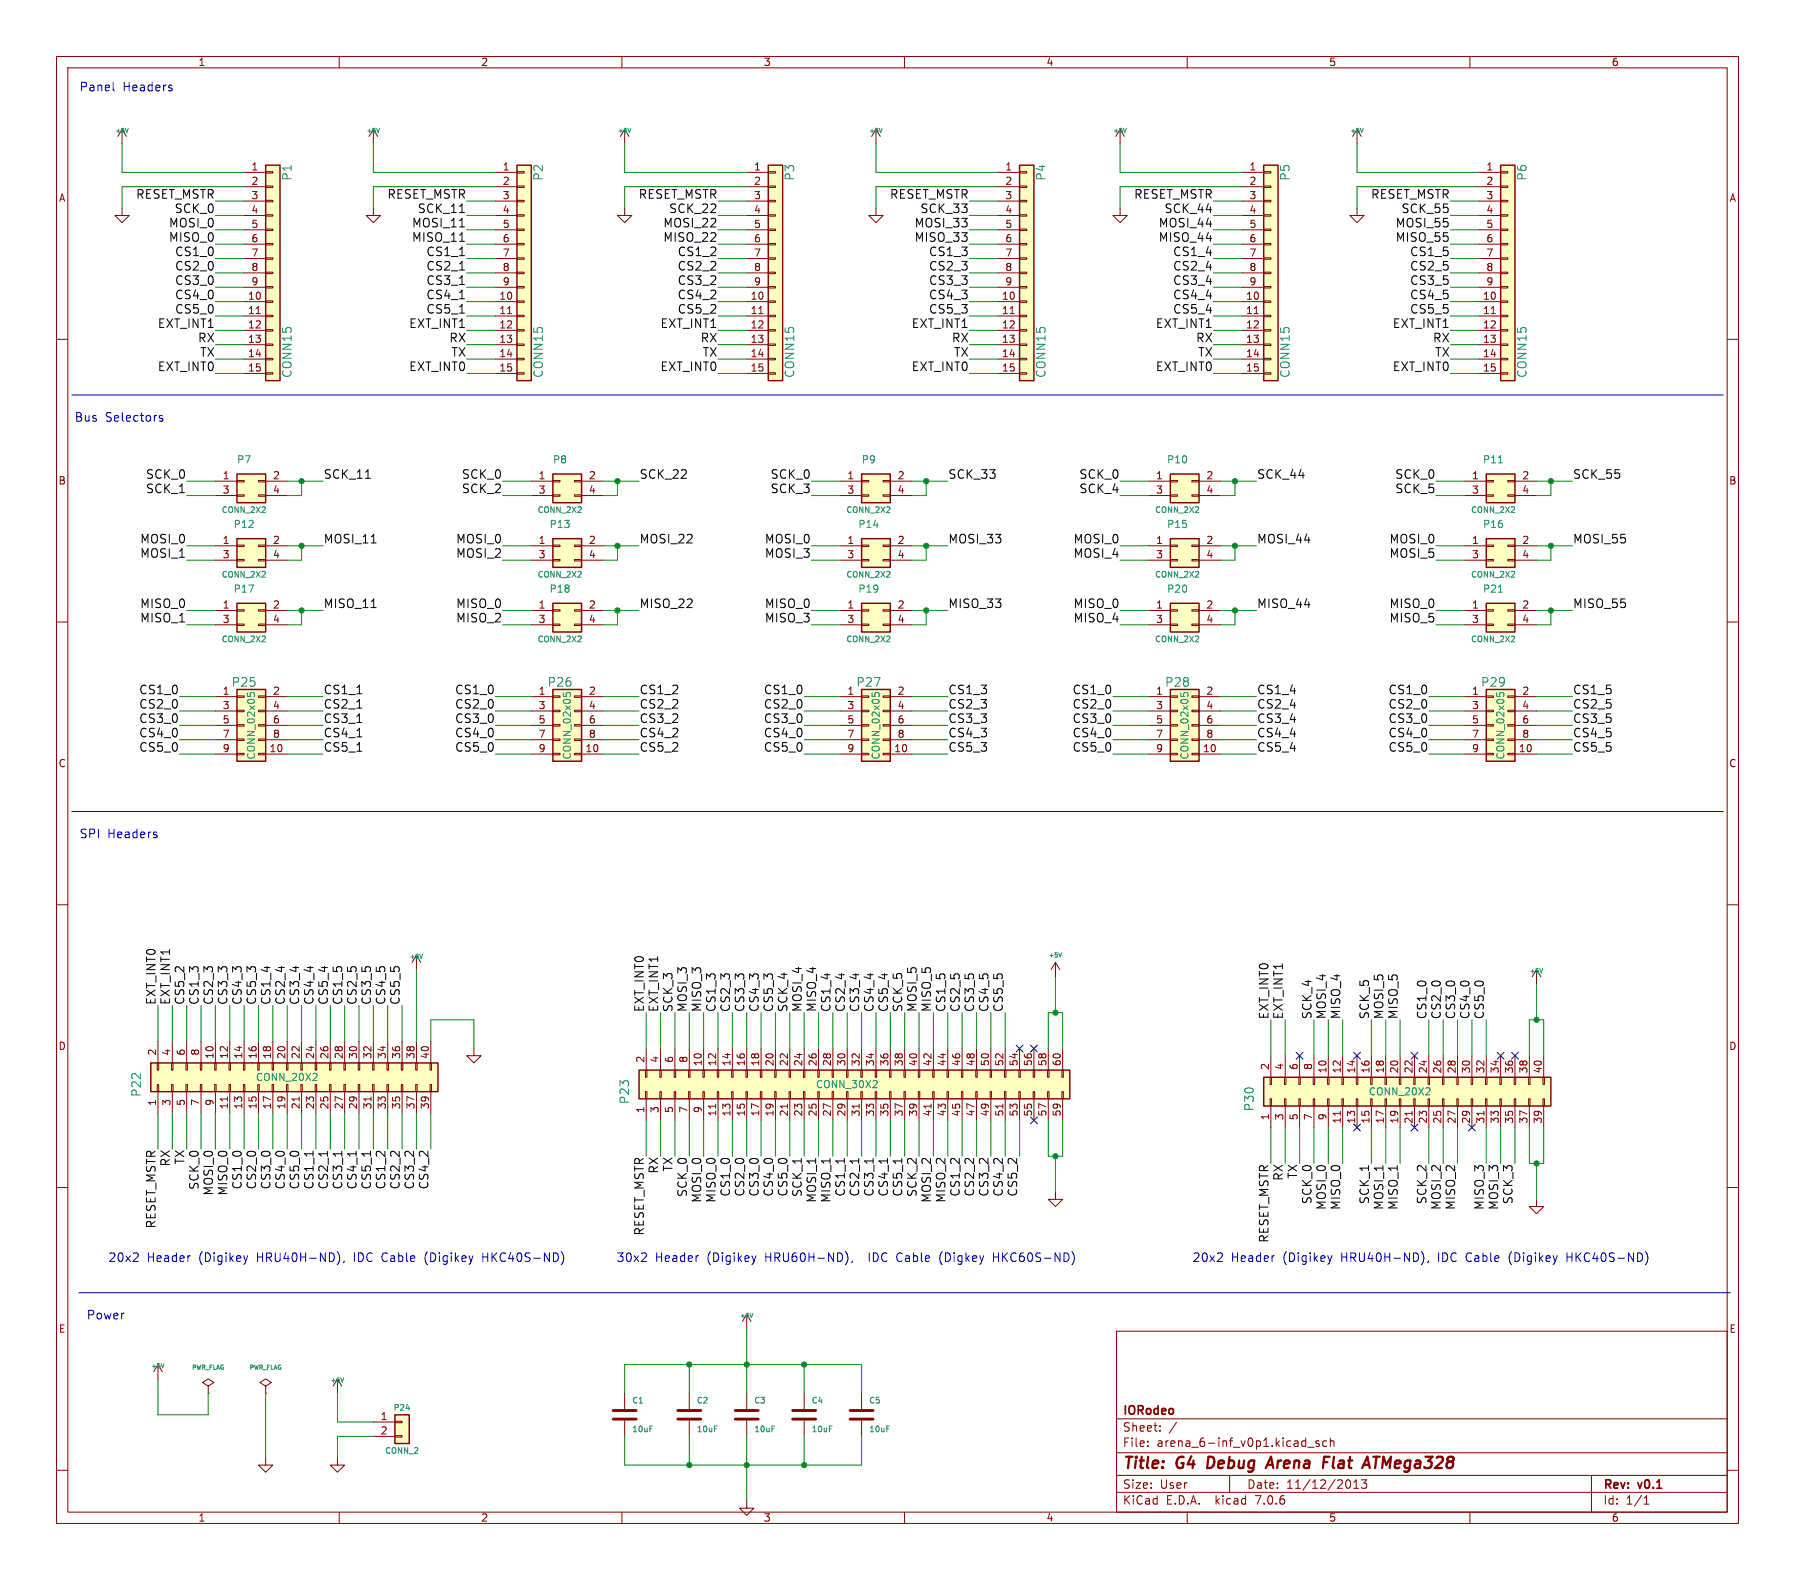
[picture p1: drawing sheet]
<svg xmlns="http://www.w3.org/2000/svg" width="317mm" height="279mm" viewBox="0 0 317 279" stroke-linecap="round" stroke-linejoin="round" font-family="sans-serif">
<defs><g id="words">
<g font-size="2.8" fill="#840000">
<text x="198.5" y="260.3">Title:</text>
<text x="208.2" y="260.3">G4</text>
<text x="214.4" y="260.3">Debug</text>
<text x="225.9" y="260.3">Arena</text>
<text x="236.5" y="260.3">Flat</text>
<text x="244.5" y="260.3">ATMega328</text>
</g>
<g font-size="2.1" fill="#0000c2">
<text x="14" y="16.3">Panel</text>
<text x="21.7" y="16.3">Headers</text>
<text x="13.2" y="74.7">Bus</text>
<text x="18.6" y="74.7">Selectors</text>
<text x="14" y="148.3">SPI</text>
<text x="19" y="148.3">Headers</text>
<text x="19" y="223.3">20x2</text>
<text x="26" y="223.3">Header</text>
<text x="35.2" y="223.3">(Digikey</text>
<text x="45.6" y="223.3">HRU40H-ND),</text>
<text x="62.8" y="223.3">IDC Cable</text>
<text x="75.6" y="223.3">(Digikey</text>
<text x="86" y="223.3">HKC40S-ND)</text>
<text x="109" y="223.3">30x2</text>
<text x="115.9" y="223.3">Header</text>
<text x="125.1" y="223.3">(Digikey</text>
<text x="135.5" y="223.3">HRU60H-ND),</text>
<text x="154.1" y="223.3">IDC Cable</text>
<text x="166.9" y="223.3">(Digkey</text>
<text x="176.5" y="223.3">HKC60S-ND)</text>
<text x="210.8" y="223.3">20x2</text>
<text x="217.7" y="223.3">Header</text>
<text x="226.9" y="223.3">(Digikey</text>
<text x="237.3" y="223.3">HRU40H-ND),</text>
<text x="254.6" y="223.3">IDC Cable</text>
<text x="267.4" y="223.3">(Digikey</text>
<text x="277.8" y="223.3">HKC40S-ND)</text>
<text x="15.2" y="233.4">Power</text>
</g>
<g font-size="2.1">
<text x="24" y="35.2">RESET_MSTR</text>
<text x="68.5" y="35.2">RESET_MSTR</text>
<text x="112.9" y="35.2">RESET_MSTR</text>
<text x="157.4" y="35.2">RESET_MSTR</text>
<text x="200.5" y="35.2">RESET_MSTR</text>
<text x="242.5" y="35.2">RESET_MSTR</text>
<text x="29.8" y="40.3">MOSI_0</text>
<text x="30.8" y="37.8">SCK_0</text>
<text x="72.8" y="40.3">MOSI_11</text>
<text x="73.8" y="37.8">SCK_11</text>
<text x="117.3" y="40.3">MOSI_22</text>
<text x="118.3" y="37.8">SCK_22</text>
<text x="161.7" y="40.3">MOSI_33</text>
<text x="162.7" y="37.8">SCK_33</text>
<text x="204.9" y="40.3">MOSI_44</text>
<text x="205.9" y="37.8">SCK_44</text>
<text x="246.8" y="40.3">MOSI_55</text>
<text x="247.8" y="37.8">SCK_55</text>
<text x="29.8" y="42.9">MISO_0</text>
<text x="30.9" y="45.4">CS1_0</text>
<text x="30.9" y="47.9">CS2_0</text>
<text x="72.8" y="42.9">MISO_11</text>
<text x="75.4" y="45.4">CS1_1</text>
<text x="75.4" y="47.9">CS2_1</text>
<text x="117.3" y="42.9">MISO_22</text>
<text x="119.8" y="45.4">CS1_2</text>
<text x="119.8" y="47.9">CS2_2</text>
<text x="161.7" y="42.9">MISO_33</text>
<text x="164.3" y="45.4">CS1_3</text>
<text x="164.3" y="47.9">CS2_3</text>
<text x="204.9" y="42.9">MISO_44</text>
<text x="207.4" y="45.4">CS1_4</text>
<text x="207.4" y="47.9">CS2_4</text>
<text x="246.8" y="42.9">MISO_55</text>
<text x="249.3" y="47.9">CS2_5</text>
<text x="249.3" y="45.4">CS1_5</text>
<text x="30.9" y="50.5">CS3_0</text>
<text x="30.9" y="53">CS4_0</text>
<text x="75.4" y="50.5">CS3_1</text>
<text x="75.4" y="53">CS4_1</text>
<text x="119.8" y="53">CS4_2</text>
<text x="119.8" y="50.5">CS3_2</text>
<text x="164.3" y="53">CS4_3</text>
<text x="164.3" y="50.5">CS3_3</text>
<text x="207.4" y="50.5">CS3_4</text>
<text x="207.4" y="53">CS4_4</text>
<text x="249.3" y="53">CS4_5</text>
<text x="249.3" y="50.5">CS3_5</text>
<text x="27.9" y="58.1">EXT_INT1</text>
<text x="30.9" y="55.6">CS5_0</text>
<text x="72.3" y="58.1">EXT_INT1</text>
<text x="75.4" y="55.6">CS5_1</text>
<text x="116.8" y="58.1">EXT_INT1</text>
<text x="119.8" y="55.6">CS5_2</text>
<text x="161.2" y="58.1">EXT_INT1</text>
<text x="164.3" y="55.6">CS5_3</text>
<text x="204.4" y="58.1">EXT_INT1</text>
<text x="207.4" y="55.6">CS5_4</text>
<text x="246.3" y="58.1">EXT_INT1</text>
<text x="249.3" y="55.6">CS5_5</text>
<text x="27.9" y="65.7">EXT_INT0</text>
<text x="35" y="60.6">RX</text>
<text x="35.3" y="63.2">TX</text>
<text x="72.3" y="65.7">EXT_INT0</text>
<text x="79.4" y="60.6">RX</text>
<text x="79.8" y="63.2">TX</text>
<text x="116.8" y="65.7">EXT_INT0</text>
<text x="123.9" y="60.6">RX</text>
<text x="124.2" y="63.2">TX</text>
<text x="161.2" y="65.7">EXT_INT0</text>
<text x="168.3" y="60.6">RX</text>
<text x="168.7" y="63.2">TX</text>
<text x="204.4" y="65.7">EXT_INT0</text>
<text x="211.5" y="60.6">RX</text>
<text x="211.9" y="63.2">TX</text>
<text x="246.3" y="65.7">EXT_INT0</text>
<text x="253.4" y="60.6">RX</text>
<text x="253.8" y="63.2">TX</text>
<text x="25.8" y="87.3">SCK_1</text>
<text x="25.8" y="84.8">SCK_0</text>
<text x="57.1" y="84.8">SCK_11</text>
<text x="81.6" y="87.3">SCK_2</text>
<text x="81.6" y="84.8">SCK_0</text>
<text x="113" y="84.8">SCK_22</text>
<text x="136.2" y="84.8">SCK_0</text>
<text x="136.2" y="87.3">SCK_3</text>
<text x="167.6" y="84.8">SCK_33</text>
<text x="190.9" y="84.8">SCK_0</text>
<text x="190.9" y="87.3">SCK_4</text>
<text x="222.2" y="84.8">SCK_44</text>
<text x="246.7" y="87.3">SCK_5</text>
<text x="246.7" y="84.8">SCK_0</text>
<text x="278.1" y="84.8">SCK_55</text>
<text x="24.7" y="98.7">MOSI_1</text>
<text x="24.7" y="96.2">MOSI_0</text>
<text x="57.1" y="96.2">MOSI_11</text>
<text x="80.6" y="98.7">MOSI_2</text>
<text x="80.6" y="96.2">MOSI_0</text>
<text x="113" y="96.2">MOSI_22</text>
<text x="135.2" y="98.7">MOSI_3</text>
<text x="135.2" y="96.2">MOSI_0</text>
<text x="167.6" y="96.2">MOSI_33</text>
<text x="189.8" y="96.2">MOSI_0</text>
<text x="189.8" y="98.7">MOSI_4</text>
<text x="222.2" y="96.2">MOSI_44</text>
<text x="245.7" y="96.2">MOSI_0</text>
<text x="245.7" y="98.7">MOSI_5</text>
<text x="278.1" y="96.2">MOSI_55</text>
<text x="24.7" y="107.6">MISO_0</text>
<text x="57.1" y="107.6">MISO_11</text>
<text x="80.6" y="107.6">MISO_0</text>
<text x="113" y="107.6">MISO_22</text>
<text x="135.2" y="107.6">MISO_0</text>
<text x="167.6" y="107.6">MISO_33</text>
<text x="189.8" y="107.6">MISO_0</text>
<text x="222.2" y="107.6">MISO_44</text>
<text x="245.7" y="107.6">MISO_0</text>
<text x="278.1" y="107.6">MISO_55</text>
<text x="24.7" y="110.2">MISO_1</text>
<text x="80.6" y="110.2">MISO_2</text>
<text x="135.2" y="110.2">MISO_3</text>
<text x="189.8" y="110.2">MISO_4</text>
<text x="245.7" y="110.2">MISO_5</text>
<text x="24.6" y="122.9">CS1_0</text>
<text x="24.6" y="125.4">CS2_0</text>
<text x="57.1" y="122.9">CS1_1</text>
<text x="57.1" y="125.4">CS2_1</text>
<text x="80.4" y="122.9">CS1_0</text>
<text x="80.4" y="125.4">CS2_0</text>
<text x="113" y="122.9">CS1_2</text>
<text x="113" y="125.4">CS2_2</text>
<text x="135" y="122.9">CS1_0</text>
<text x="135" y="125.4">CS2_0</text>
<text x="167.6" y="122.9">CS1_3</text>
<text x="167.6" y="125.4">CS2_3</text>
<text x="189.7" y="125.4">CS2_0</text>
<text x="189.7" y="122.9">CS1_0</text>
<text x="222.2" y="122.9">CS1_4</text>
<text x="222.2" y="125.4">CS2_4</text>
<text x="245.5" y="122.9">CS1_0</text>
<text x="245.5" y="125.4">CS2_0</text>
<text x="278.1" y="122.9">CS1_5</text>
<text x="278.1" y="125.4">CS2_5</text>
<text x="24.6" y="128">CS3_0</text>
<text x="24.6" y="130.5">CS4_0</text>
<text x="57.1" y="130.5">CS4_1</text>
<text x="57.1" y="128">CS3_1</text>
<text x="80.4" y="128">CS3_0</text>
<text x="80.4" y="130.5">CS4_0</text>
<text x="113" y="128">CS3_2</text>
<text x="113" y="130.5">CS4_2</text>
<text x="135" y="128">CS3_0</text>
<text x="135" y="130.5">CS4_0</text>
<text x="167.6" y="130.5">CS4_3</text>
<text x="167.6" y="128">CS3_3</text>
<text x="189.7" y="130.5">CS4_0</text>
<text x="189.7" y="128">CS3_0</text>
<text x="222.2" y="128">CS3_4</text>
<text x="222.2" y="130.5">CS4_4</text>
<text x="245.5" y="128">CS3_0</text>
<text x="245.5" y="130.5">CS4_0</text>
<text x="278.1" y="128">CS3_5</text>
<text x="278.1" y="130.5">CS4_5</text>
<text x="24.6" y="133">CS5_0</text>
<text x="57.1" y="133">CS5_1</text>
<text x="80.4" y="133">CS5_0</text>
<text x="113" y="133">CS5_2</text>
<text x="135" y="133">CS5_0</text>
<text x="167.6" y="133">CS5_3</text>
<text x="189.7" y="133">CS5_0</text>
<text x="222.2" y="133">CS5_4</text>
<text x="245.5" y="133">CS5_0</text>
<text x="278.1" y="133">CS5_5</text>
<text x="27.6" y="177.8" transform="rotate(-90 27.6 177.8)">EXT_INT0</text>
<text x="30.2" y="177.8" transform="rotate(-90 30.2 177.8)">EXT_INT1</text>
<text x="32.7" y="177.8" transform="rotate(-90 32.7 177.8)">CS5_2</text>
<text x="35.2" y="177.8" transform="rotate(-90 35.2 177.8)">CS1_3</text>
<text x="37.8" y="177.8" transform="rotate(-90 37.8 177.8)">CS2_3</text>
<text x="40.3" y="177.8" transform="rotate(-90 40.3 177.8)">CS3_3</text>
<text x="42.9" y="177.8" transform="rotate(-90 42.9 177.8)">CS4_3</text>
<text x="45.4" y="177.8" transform="rotate(-90 45.4 177.8)">CS5_3</text>
<text x="47.9" y="177.8" transform="rotate(-90 47.9 177.8)">CS1_4</text>
<text x="50.5" y="177.8" transform="rotate(-90 50.5 177.8)">CS2_4</text>
<text x="53" y="177.8" transform="rotate(-90 53 177.8)">CS3_4</text>
<text x="55.6" y="177.8" transform="rotate(-90 55.6 177.8)">CS4_4</text>
<text x="58.1" y="177.8" transform="rotate(-90 58.1 177.8)">CS5_4</text>
<text x="60.6" y="177.8" transform="rotate(-90 60.6 177.8)">CS1_5</text>
<text x="63.2" y="177.8" transform="rotate(-90 63.2 177.8)">CS2_5</text>
<text x="65.7" y="177.8" transform="rotate(-90 65.7 177.8)">CS3_5</text>
<text x="68.3" y="177.8" transform="rotate(-90 68.3 177.8)">CS4_5</text>
<text x="70.8" y="177.8" transform="rotate(-90 70.8 177.8)">CS5_5</text>
<text x="114" y="179.1" transform="rotate(-90 114 179.1)">EXT_INT0</text>
<text x="116.5" y="179.1" transform="rotate(-90 116.5 179.1)">EXT_INT1</text>
<text x="119.1" y="179.1" transform="rotate(-90 119.1 179.1)">SCK_3</text>
<text x="121.6" y="179.1" transform="rotate(-90 121.6 179.1)">MOSI_3</text>
<text x="124.1" y="179.1" transform="rotate(-90 124.1 179.1)">MISO_3</text>
<text x="126.7" y="179.1" transform="rotate(-90 126.7 179.1)">CS1_3</text>
<text x="129.2" y="179.1" transform="rotate(-90 129.2 179.1)">CS2_3</text>
<text x="131.8" y="179.1" transform="rotate(-90 131.8 179.1)">CS3_3</text>
<text x="134.3" y="179.1" transform="rotate(-90 134.3 179.1)">CS4_3</text>
<text x="136.8" y="179.1" transform="rotate(-90 136.8 179.1)">CS5_3</text>
<text x="139.4" y="179.1" transform="rotate(-90 139.4 179.1)">SCK_4</text>
<text x="141.9" y="179.1" transform="rotate(-90 141.9 179.1)">MOSI_4</text>
<text x="144.5" y="179.1" transform="rotate(-90 144.5 179.1)">MISO_4</text>
<text x="147" y="179.1" transform="rotate(-90 147 179.1)">CS1_4</text>
<text x="149.5" y="179.1" transform="rotate(-90 149.5 179.1)">CS2_4</text>
<text x="152.1" y="179.1" transform="rotate(-90 152.1 179.1)">CS3_4</text>
<text x="154.6" y="179.1" transform="rotate(-90 154.6 179.1)">CS4_4</text>
<text x="157.2" y="179.1" transform="rotate(-90 157.2 179.1)">CS5_4</text>
<text x="159.7" y="179.1" transform="rotate(-90 159.7 179.1)">SCK_5</text>
<text x="162.2" y="179.1" transform="rotate(-90 162.2 179.1)">MOSI_5</text>
<text x="164.8" y="179.1" transform="rotate(-90 164.8 179.1)">MISO_5</text>
<text x="167.3" y="179.1" transform="rotate(-90 167.3 179.1)">CS1_5</text>
<text x="169.9" y="179.1" transform="rotate(-90 169.9 179.1)">CS2_5</text>
<text x="172.4" y="179.1" transform="rotate(-90 172.4 179.1)">CS3_5</text>
<text x="174.9" y="179.1" transform="rotate(-90 174.9 179.1)">CS4_5</text>
<text x="177.5" y="179.1" transform="rotate(-90 177.5 179.1)">CS5_5</text>
<text x="224.5" y="180.3" transform="rotate(-90 224.5 180.3)">EXT_INT0</text>
<text x="227" y="180.3" transform="rotate(-90 227 180.3)">EXT_INT1</text>
<text x="232.1" y="180.3" transform="rotate(-90 232.1 180.3)">SCK_4</text>
<text x="234.6" y="180.3" transform="rotate(-90 234.6 180.3)">MOSI_4</text>
<text x="237.2" y="180.3" transform="rotate(-90 237.2 180.3)">MISO_4</text>
<text x="242.3" y="180.3" transform="rotate(-90 242.3 180.3)">SCK_5</text>
<text x="244.8" y="180.3" transform="rotate(-90 244.8 180.3)">MOSI_5</text>
<text x="247.3" y="180.3" transform="rotate(-90 247.3 180.3)">MISO_5</text>
<text x="252.4" y="180.3" transform="rotate(-90 252.4 180.3)">CS1_0</text>
<text x="255" y="180.3" transform="rotate(-90 255 180.3)">CS2_0</text>
<text x="257.5" y="180.3" transform="rotate(-90 257.5 180.3)">CS3_0</text>
<text x="260" y="180.3" transform="rotate(-90 260 180.3)">CS4_0</text>
<text x="262.6" y="180.3" transform="rotate(-90 262.6 180.3)">CS5_0</text>
<text x="30.2" y="206.3" transform="rotate(-90 30.2 206.3)">RX</text>
<text x="32.7" y="206" transform="rotate(-90 32.7 206)">TX</text>
<text x="116.5" y="207.6" transform="rotate(-90 116.5 207.6)">RX</text>
<text x="119.1" y="207.2" transform="rotate(-90 119.1 207.2)">TX</text>
<text x="227" y="208.9" transform="rotate(-90 227 208.9)">RX</text>
<text x="229.6" y="208.5" transform="rotate(-90 229.6 208.5)">TX</text>
<text x="35.2" y="210.5" transform="rotate(-90 35.2 210.5)">SCK_0</text>
<text x="37.8" y="211.5" transform="rotate(-90 37.8 211.5)">MOSI_0</text>
<text x="40.3" y="211.5" transform="rotate(-90 40.3 211.5)">MISO_0</text>
<text x="42.9" y="210.4" transform="rotate(-90 42.9 210.4)">CS1_0</text>
<text x="45.4" y="210.4" transform="rotate(-90 45.4 210.4)">CS2_0</text>
<text x="47.9" y="210.4" transform="rotate(-90 47.9 210.4)">CS3_0</text>
<text x="50.5" y="210.4" transform="rotate(-90 50.5 210.4)">CS4_0</text>
<text x="53" y="210.4" transform="rotate(-90 53 210.4)">CS5_0</text>
<text x="55.6" y="210.4" transform="rotate(-90 55.6 210.4)">CS1_1</text>
<text x="58.1" y="210.4" transform="rotate(-90 58.1 210.4)">CS2_1</text>
<text x="60.6" y="210.4" transform="rotate(-90 60.6 210.4)">CS3_1</text>
<text x="63.2" y="210.4" transform="rotate(-90 63.2 210.4)">CS4_1</text>
<text x="65.7" y="210.4" transform="rotate(-90 65.7 210.4)">CS5_1</text>
<text x="68.3" y="210.4" transform="rotate(-90 68.3 210.4)">CS1_2</text>
<text x="70.8" y="210.4" transform="rotate(-90 70.8 210.4)">CS2_2</text>
<text x="73.3" y="210.4" transform="rotate(-90 73.3 210.4)">CS3_2</text>
<text x="75.9" y="210.4" transform="rotate(-90 75.9 210.4)">CS4_2</text>
<text x="121.6" y="211.7" transform="rotate(-90 121.6 211.7)">SCK_0</text>
<text x="124.1" y="212.8" transform="rotate(-90 124.1 212.8)">MOSI_0</text>
<text x="126.7" y="212.8" transform="rotate(-90 126.7 212.8)">MISO_0</text>
<text x="129.2" y="211.7" transform="rotate(-90 129.2 211.7)">CS1_0</text>
<text x="131.8" y="211.7" transform="rotate(-90 131.8 211.7)">CS2_0</text>
<text x="134.3" y="211.7" transform="rotate(-90 134.3 211.7)">CS3_0</text>
<text x="136.8" y="211.7" transform="rotate(-90 136.8 211.7)">CS4_0</text>
<text x="139.4" y="211.7" transform="rotate(-90 139.4 211.7)">CS5_0</text>
<text x="141.9" y="211.7" transform="rotate(-90 141.9 211.7)">SCK_1</text>
<text x="144.5" y="212.8" transform="rotate(-90 144.5 212.8)">MOSI_1</text>
<text x="147" y="212.8" transform="rotate(-90 147 212.8)">MISO_1</text>
<text x="149.5" y="211.7" transform="rotate(-90 149.5 211.7)">CS1_1</text>
<text x="152.1" y="211.7" transform="rotate(-90 152.1 211.7)">CS2_1</text>
<text x="154.6" y="211.7" transform="rotate(-90 154.6 211.7)">CS3_1</text>
<text x="157.2" y="211.7" transform="rotate(-90 157.2 211.7)">CS4_1</text>
<text x="159.7" y="211.7" transform="rotate(-90 159.7 211.7)">CS5_1</text>
<text x="162.2" y="211.7" transform="rotate(-90 162.2 211.7)">SCK_2</text>
<text x="164.8" y="212.8" transform="rotate(-90 164.8 212.8)">MOSI_2</text>
<text x="167.3" y="212.8" transform="rotate(-90 167.3 212.8)">MISO_2</text>
<text x="169.9" y="211.7" transform="rotate(-90 169.9 211.7)">CS1_2</text>
<text x="172.4" y="211.7" transform="rotate(-90 172.4 211.7)">CS2_2</text>
<text x="174.9" y="211.7" transform="rotate(-90 174.9 211.7)">CS3_2</text>
<text x="177.5" y="211.7" transform="rotate(-90 177.5 211.7)">CS4_2</text>
<text x="180" y="211.7" transform="rotate(-90 180 211.7)">CS5_2</text>
<text x="232.1" y="213" transform="rotate(-90 232.1 213)">SCK_0</text>
<text x="234.6" y="214" transform="rotate(-90 234.6 214)">MOSI_0</text>
<text x="237.2" y="214" transform="rotate(-90 237.2 214)">MISO_0</text>
<text x="242.3" y="213" transform="rotate(-90 242.3 213)">SCK_1</text>
<text x="244.8" y="214" transform="rotate(-90 244.8 214)">MOSI_1</text>
<text x="247.3" y="214" transform="rotate(-90 247.3 214)">MISO_1</text>
<text x="252.4" y="213" transform="rotate(-90 252.4 213)">SCK_2</text>
<text x="255" y="214" transform="rotate(-90 255 214)">MOSI_2</text>
<text x="257.5" y="214" transform="rotate(-90 257.5 214)">MISO_2</text>
<text x="262.6" y="214" transform="rotate(-90 262.6 214)">MISO_3</text>
<text x="265.1" y="214" transform="rotate(-90 265.1 214)">MOSI_3</text>
<text x="267.7" y="213" transform="rotate(-90 267.7 213)">SCK_3</text>
<text x="27.6" y="217.3" transform="rotate(-90 27.6 217.3)">RESET_MSTR</text>
<text x="114" y="218.6" transform="rotate(-90 114 218.6)">RESET_MSTR</text>
<text x="224.5" y="219.8" transform="rotate(-90 224.5 219.8)">RESET_MSTR</text>
</g>
<g font-size="2.1" fill="#008484">
<text x="51.8" y="32" transform="rotate(-90 51.8 32)">P1</text>
<text x="96.2" y="32" transform="rotate(-90 96.2 32)">P2</text>
<text x="140.7" y="32" transform="rotate(-90 140.7 32)">P3</text>
<text x="185.1" y="32" transform="rotate(-90 185.1 32)">P4</text>
<text x="228.3" y="32" transform="rotate(-90 228.3 32)">P5</text>
<text x="270.2" y="32" transform="rotate(-90 270.2 32)">P6</text>
<text x="51.8" y="66.9" transform="rotate(-90 51.8 66.9)">CONN15</text>
<text x="96.2" y="66.9" transform="rotate(-90 96.2 66.9)">CONN15</text>
<text x="140.7" y="66.9" transform="rotate(-90 140.7 66.9)">CONN15</text>
<text x="185.1" y="66.9" transform="rotate(-90 185.1 66.9)">CONN15</text>
<text x="228.3" y="66.9" transform="rotate(-90 228.3 66.9)">CONN15</text>
<text x="270.2" y="66.9" transform="rotate(-90 270.2 66.9)">CONN15</text>
<text x="40.9" y="121.6">P25</text>
<text x="96.8" y="121.6">P26</text>
<text x="151.4" y="121.6">P27</text>
<text x="206" y="121.6">P28</text>
<text x="261.9" y="121.6">P29</text>
<text x="25.1" y="194.1" transform="rotate(-90 25.1 194.1)">P22</text>
<text x="111.5" y="195.3" transform="rotate(-90 111.5 195.3)">P23</text>
<text x="222" y="196.6" transform="rotate(-90 222 196.6)">P30</text>
</g>
<g font-size="2.1" fill="#840000">
<text x="198.5" y="250.6">IORodeo</text>
<text x="198.5" y="256.1">File:</text>
<text x="198.5" y="253.4">Sheet:</text>
<text x="204.6" y="256.1">arena_6-inf_v0p1.kicad_sch</text>
<text x="198.5" y="263.5">Size:</text>
<text x="205.2" y="263.5">User</text>
<text x="220.5" y="263.5">Date:</text>
<text x="227.5" y="263.5">11/12/2013</text>
<text x="283.5" y="263.7">Rev:</text>
<text x="289.9" y="263.7">v0.1</text>
<text x="198.5" y="266.3">KiCad</text>
<text x="206.2" y="266.3">E.D.A.</text>
<text x="215.1" y="266.3">kicad</text>
<text x="222.3" y="266.3">7.0.6</text>
<text x="283.5" y="266.3">Id:</text>
<text x="287.6" y="266.3">1/1</text>
</g>
<g font-size="1.8" fill="#840000">
<text x="35" y="11.9">1</text>
<text x="85" y="11.9">2</text>
<text x="135" y="11.9">3</text>
<text x="185" y="11.9">4</text>
<text x="235" y="11.9">5</text>
<text x="285" y="11.9">6</text>
<text x="10.3" y="35.9">A</text>
<text x="44.4" y="30.2">1</text>
<text x="44.4" y="32.8">2</text>
<text x="44.4" y="35.3">3</text>
<text x="88.8" y="30.2">1</text>
<text x="88.8" y="32.8">2</text>
<text x="88.8" y="35.3">3</text>
<text x="133.3" y="30.2">1</text>
<text x="133.3" y="32.8">2</text>
<text x="133.3" y="35.3">3</text>
<text x="177.7" y="30.2">1</text>
<text x="177.7" y="32.8">2</text>
<text x="177.7" y="35.3">3</text>
<text x="220.9" y="30.2">1</text>
<text x="220.9" y="32.8">2</text>
<text x="220.9" y="35.3">3</text>
<text x="262.8" y="30.2">1</text>
<text x="262.8" y="32.8">2</text>
<text x="262.8" y="35.3">3</text>
<text x="305.8" y="35.9">A</text>
<text x="44.4" y="37.8">4</text>
<text x="44.4" y="40.4">5</text>
<text x="88.8" y="37.8">4</text>
<text x="88.8" y="40.4">5</text>
<text x="133.3" y="37.8">4</text>
<text x="133.3" y="40.4">5</text>
<text x="177.7" y="37.8">4</text>
<text x="177.7" y="40.4">5</text>
<text x="220.9" y="37.8">4</text>
<text x="220.9" y="40.4">5</text>
<text x="262.8" y="37.8">4</text>
<text x="262.8" y="40.4">5</text>
<text x="44.4" y="42.9">6</text>
<text x="44.4" y="45.5">7</text>
<text x="88.8" y="42.9">6</text>
<text x="88.8" y="45.5">7</text>
<text x="133.3" y="42.9">6</text>
<text x="133.3" y="45.5">7</text>
<text x="177.7" y="42.9">6</text>
<text x="177.7" y="45.5">7</text>
<text x="220.9" y="42.9">6</text>
<text x="220.9" y="45.5">7</text>
<text x="262.8" y="42.9">6</text>
<text x="262.8" y="45.5">7</text>
<text x="43.8" y="53.1">10</text>
<text x="44.4" y="48">8</text>
<text x="44.4" y="50.5">9</text>
<text x="88.2" y="53.1">10</text>
<text x="88.8" y="48">8</text>
<text x="88.8" y="50.5">9</text>
<text x="132.7" y="53.1">10</text>
<text x="133.3" y="48">8</text>
<text x="133.3" y="50.5">9</text>
<text x="177.1" y="53.1">10</text>
<text x="177.7" y="48">8</text>
<text x="177.7" y="50.5">9</text>
<text x="220.3" y="53.1">10</text>
<text x="220.9" y="48">8</text>
<text x="220.9" y="50.5">9</text>
<text x="262.2" y="53.1">10</text>
<text x="262.8" y="48">8</text>
<text x="262.8" y="50.5">9</text>
<text x="43.8" y="55.6">11</text>
<text x="43.8" y="58.2">12</text>
<text x="88.2" y="55.6">11</text>
<text x="88.2" y="58.2">12</text>
<text x="132.7" y="55.6">11</text>
<text x="132.7" y="58.2">12</text>
<text x="177.1" y="55.6">11</text>
<text x="177.1" y="58.2">12</text>
<text x="220.3" y="55.6">11</text>
<text x="220.3" y="58.2">12</text>
<text x="262.2" y="55.6">11</text>
<text x="262.2" y="58.2">12</text>
<text x="43.8" y="60.7">13</text>
<text x="43.8" y="63.2">14</text>
<text x="43.8" y="65.8">15</text>
<text x="88.2" y="60.7">13</text>
<text x="88.2" y="63.2">14</text>
<text x="88.2" y="65.8">15</text>
<text x="132.7" y="60.7">13</text>
<text x="132.7" y="63.2">14</text>
<text x="132.7" y="65.8">15</text>
<text x="177.1" y="60.7">13</text>
<text x="177.1" y="63.2">14</text>
<text x="177.1" y="65.8">15</text>
<text x="220.3" y="60.7">13</text>
<text x="220.3" y="63.2">14</text>
<text x="220.3" y="65.8">15</text>
<text x="262.2" y="60.7">13</text>
<text x="262.2" y="63.2">14</text>
<text x="262.2" y="65.8">15</text>
<text x="10.3" y="85.9">B</text>
<text x="39.3" y="84.8">1</text>
<text x="39.3" y="87.4">3</text>
<text x="48.2" y="84.8">2</text>
<text x="48.2" y="87.4">4</text>
<text x="95.2" y="84.8">1</text>
<text x="95.2" y="87.4">3</text>
<text x="104.1" y="84.8">2</text>
<text x="104.1" y="87.4">4</text>
<text x="149.8" y="84.8">1</text>
<text x="149.8" y="87.4">3</text>
<text x="158.7" y="84.8">2</text>
<text x="158.7" y="87.4">4</text>
<text x="204.4" y="84.8">1</text>
<text x="204.4" y="87.4">3</text>
<text x="213.3" y="84.8">2</text>
<text x="213.3" y="87.4">4</text>
<text x="260.3" y="84.8">1</text>
<text x="260.3" y="87.4">3</text>
<text x="269.2" y="84.8">2</text>
<text x="269.2" y="87.4">4</text>
<text x="305.8" y="85.9">B</text>
<text x="39.3" y="96.3">1</text>
<text x="39.3" y="98.8">3</text>
<text x="48.2" y="96.3">2</text>
<text x="48.2" y="98.8">4</text>
<text x="95.2" y="96.3">1</text>
<text x="95.2" y="98.8">3</text>
<text x="104.1" y="96.3">2</text>
<text x="104.1" y="98.8">4</text>
<text x="149.8" y="96.3">1</text>
<text x="149.8" y="98.8">3</text>
<text x="158.7" y="96.3">2</text>
<text x="158.7" y="98.8">4</text>
<text x="204.4" y="96.3">1</text>
<text x="204.4" y="98.8">3</text>
<text x="213.3" y="96.3">2</text>
<text x="213.3" y="98.8">4</text>
<text x="260.3" y="96.3">1</text>
<text x="260.3" y="98.8">3</text>
<text x="269.2" y="96.3">2</text>
<text x="269.2" y="98.8">4</text>
<text x="39.3" y="107.7">1</text>
<text x="48.2" y="107.7">2</text>
<text x="95.2" y="107.7">1</text>
<text x="104.1" y="107.7">2</text>
<text x="149.8" y="107.7">1</text>
<text x="158.7" y="107.7">2</text>
<text x="204.4" y="107.7">1</text>
<text x="213.3" y="107.7">2</text>
<text x="260.3" y="107.7">1</text>
<text x="269.2" y="107.7">2</text>
<text x="39.3" y="110.2">3</text>
<text x="48.2" y="110.2">4</text>
<text x="95.2" y="110.2">3</text>
<text x="104.1" y="110.2">4</text>
<text x="149.8" y="110.2">3</text>
<text x="158.7" y="110.2">4</text>
<text x="204.4" y="110.2">3</text>
<text x="213.3" y="110.2">4</text>
<text x="260.3" y="110.2">3</text>
<text x="269.2" y="110.2">4</text>
<text x="39.3" y="122.9">1</text>
<text x="39.3" y="125.5">3</text>
<text x="48.2" y="122.9">2</text>
<text x="48.2" y="125.5">4</text>
<text x="95.2" y="122.9">1</text>
<text x="95.2" y="125.5">3</text>
<text x="104.1" y="122.9">2</text>
<text x="104.1" y="125.5">4</text>
<text x="149.8" y="122.9">1</text>
<text x="149.8" y="125.5">3</text>
<text x="158.7" y="122.9">2</text>
<text x="158.7" y="125.5">4</text>
<text x="204.4" y="122.9">1</text>
<text x="204.4" y="125.5">3</text>
<text x="213.3" y="122.9">2</text>
<text x="213.3" y="125.5">4</text>
<text x="260.3" y="122.9">1</text>
<text x="260.3" y="125.5">3</text>
<text x="269.2" y="122.9">2</text>
<text x="269.2" y="125.5">4</text>
<text x="39.3" y="128">5</text>
<text x="39.3" y="130.6">7</text>
<text x="48.2" y="128">6</text>
<text x="48.2" y="130.6">8</text>
<text x="95.2" y="128">5</text>
<text x="95.2" y="130.6">7</text>
<text x="104.1" y="128">6</text>
<text x="104.1" y="130.6">8</text>
<text x="149.8" y="128">5</text>
<text x="149.8" y="130.6">7</text>
<text x="158.7" y="128">6</text>
<text x="158.7" y="130.6">8</text>
<text x="204.4" y="128">5</text>
<text x="204.4" y="130.6">7</text>
<text x="213.3" y="128">6</text>
<text x="213.3" y="130.6">8</text>
<text x="260.3" y="128">5</text>
<text x="260.3" y="130.6">7</text>
<text x="269.2" y="128">6</text>
<text x="269.2" y="130.6">8</text>
<text x="10.3" y="135.9">C</text>
<text x="39.3" y="133.1">9</text>
<text x="47.6" y="133.1">10</text>
<text x="95.2" y="133.1">9</text>
<text x="103.5" y="133.1">10</text>
<text x="149.8" y="133.1">9</text>
<text x="158.1" y="133.1">10</text>
<text x="204.4" y="133.1">9</text>
<text x="212.7" y="133.1">10</text>
<text x="260.3" y="133.1">9</text>
<text x="268.6" y="133.1">10</text>
<text x="305.8" y="135.9">C</text>
<text x="10.3" y="185.9">D</text>
<text x="305.8" y="185.9">D</text>
<text x="27.7" y="186.8" transform="rotate(-90 27.7 186.8)">2</text>
<text x="30.2" y="186.8" transform="rotate(-90 30.2 186.8)">4</text>
<text x="32.8" y="186.8" transform="rotate(-90 32.8 186.8)">6</text>
<text x="35.3" y="186.8" transform="rotate(-90 35.3 186.8)">8</text>
<text x="37.8" y="187.4" transform="rotate(-90 37.8 187.4)">10</text>
<text x="40.4" y="187.4" transform="rotate(-90 40.4 187.4)">12</text>
<text x="42.9" y="187.4" transform="rotate(-90 42.9 187.4)">14</text>
<text x="45.5" y="187.4" transform="rotate(-90 45.5 187.4)">16</text>
<text x="48" y="187.4" transform="rotate(-90 48 187.4)">18</text>
<text x="50.5" y="187.4" transform="rotate(-90 50.5 187.4)">20</text>
<text x="53.1" y="187.4" transform="rotate(-90 53.1 187.4)">22</text>
<text x="55.6" y="187.4" transform="rotate(-90 55.6 187.4)">24</text>
<text x="58.2" y="187.4" transform="rotate(-90 58.2 187.4)">26</text>
<text x="60.7" y="187.4" transform="rotate(-90 60.7 187.4)">28</text>
<text x="63.2" y="187.4" transform="rotate(-90 63.2 187.4)">30</text>
<text x="65.8" y="187.4" transform="rotate(-90 65.8 187.4)">32</text>
<text x="68.3" y="187.4" transform="rotate(-90 68.3 187.4)">34</text>
<text x="70.9" y="187.4" transform="rotate(-90 70.9 187.4)">36</text>
<text x="73.4" y="187.4" transform="rotate(-90 73.4 187.4)">38</text>
<text x="75.9" y="187.4" transform="rotate(-90 75.9 187.4)">40</text>
<text x="114" y="188" transform="rotate(-90 114 188)">2</text>
<text x="116.6" y="188" transform="rotate(-90 116.6 188)">4</text>
<text x="119.1" y="188" transform="rotate(-90 119.1 188)">6</text>
<text x="121.7" y="188" transform="rotate(-90 121.7 188)">8</text>
<text x="124.2" y="188.6" transform="rotate(-90 124.2 188.6)">10</text>
<text x="126.7" y="188.6" transform="rotate(-90 126.7 188.6)">12</text>
<text x="129.3" y="188.6" transform="rotate(-90 129.3 188.6)">14</text>
<text x="131.8" y="188.6" transform="rotate(-90 131.8 188.6)">16</text>
<text x="134.4" y="188.6" transform="rotate(-90 134.4 188.6)">18</text>
<text x="136.9" y="188.6" transform="rotate(-90 136.9 188.6)">20</text>
<text x="139.4" y="188.6" transform="rotate(-90 139.4 188.6)">22</text>
<text x="142" y="188.6" transform="rotate(-90 142 188.6)">24</text>
<text x="144.5" y="188.6" transform="rotate(-90 144.5 188.6)">26</text>
<text x="147.1" y="188.6" transform="rotate(-90 147.1 188.6)">28</text>
<text x="149.6" y="188.6" transform="rotate(-90 149.6 188.6)">30</text>
<text x="152.1" y="188.6" transform="rotate(-90 152.1 188.6)">32</text>
<text x="154.7" y="188.6" transform="rotate(-90 154.7 188.6)">34</text>
<text x="157.2" y="188.6" transform="rotate(-90 157.2 188.6)">36</text>
<text x="159.8" y="188.6" transform="rotate(-90 159.8 188.6)">38</text>
<text x="162.3" y="188.6" transform="rotate(-90 162.3 188.6)">40</text>
<text x="164.8" y="188.6" transform="rotate(-90 164.8 188.6)">42</text>
<text x="167.4" y="188.6" transform="rotate(-90 167.4 188.6)">44</text>
<text x="169.9" y="188.6" transform="rotate(-90 169.9 188.6)">46</text>
<text x="172.5" y="188.6" transform="rotate(-90 172.5 188.6)">48</text>
<text x="175" y="188.6" transform="rotate(-90 175 188.6)">50</text>
<text x="177.5" y="188.6" transform="rotate(-90 177.5 188.6)">52</text>
<text x="180.1" y="188.6" transform="rotate(-90 180.1 188.6)">54</text>
<text x="182.6" y="188.6" transform="rotate(-90 182.6 188.6)">56</text>
<text x="185.2" y="188.6" transform="rotate(-90 185.2 188.6)">58</text>
<text x="187.7" y="188.6" transform="rotate(-90 187.7 188.6)">60</text>
<text x="224.5" y="189.3" transform="rotate(-90 224.5 189.3)">2</text>
<text x="227.1" y="189.3" transform="rotate(-90 227.1 189.3)">4</text>
<text x="229.6" y="189.3" transform="rotate(-90 229.6 189.3)">6</text>
<text x="232.2" y="189.3" transform="rotate(-90 232.2 189.3)">8</text>
<text x="234.7" y="189.9" transform="rotate(-90 234.7 189.9)">10</text>
<text x="237.2" y="189.9" transform="rotate(-90 237.2 189.9)">12</text>
<text x="239.8" y="189.9" transform="rotate(-90 239.8 189.9)">14</text>
<text x="242.3" y="189.9" transform="rotate(-90 242.3 189.9)">16</text>
<text x="244.9" y="189.9" transform="rotate(-90 244.9 189.9)">18</text>
<text x="247.4" y="189.9" transform="rotate(-90 247.4 189.9)">20</text>
<text x="249.9" y="189.9" transform="rotate(-90 249.9 189.9)">22</text>
<text x="252.5" y="189.9" transform="rotate(-90 252.5 189.9)">24</text>
<text x="255" y="189.9" transform="rotate(-90 255 189.9)">26</text>
<text x="257.6" y="189.9" transform="rotate(-90 257.6 189.9)">28</text>
<text x="260.1" y="189.9" transform="rotate(-90 260.1 189.9)">30</text>
<text x="262.6" y="189.9" transform="rotate(-90 262.6 189.9)">32</text>
<text x="265.2" y="189.9" transform="rotate(-90 265.2 189.9)">34</text>
<text x="267.7" y="189.9" transform="rotate(-90 267.7 189.9)">36</text>
<text x="270.3" y="189.9" transform="rotate(-90 270.3 189.9)">38</text>
<text x="272.8" y="189.9" transform="rotate(-90 272.8 189.9)">40</text>
<text x="27.7" y="195.7" transform="rotate(-90 27.7 195.7)">1</text>
<text x="30.2" y="195.7" transform="rotate(-90 30.2 195.7)">3</text>
<text x="32.8" y="195.7" transform="rotate(-90 32.8 195.7)">5</text>
<text x="35.3" y="195.7" transform="rotate(-90 35.3 195.7)">7</text>
<text x="37.8" y="195.7" transform="rotate(-90 37.8 195.7)">9</text>
<text x="40.4" y="196.3" transform="rotate(-90 40.4 196.3)">11</text>
<text x="42.9" y="196.3" transform="rotate(-90 42.9 196.3)">13</text>
<text x="45.5" y="196.3" transform="rotate(-90 45.5 196.3)">15</text>
<text x="48" y="196.3" transform="rotate(-90 48 196.3)">17</text>
<text x="50.5" y="196.3" transform="rotate(-90 50.5 196.3)">19</text>
<text x="53.1" y="196.3" transform="rotate(-90 53.1 196.3)">21</text>
<text x="55.6" y="196.3" transform="rotate(-90 55.6 196.3)">23</text>
<text x="58.2" y="196.3" transform="rotate(-90 58.2 196.3)">25</text>
<text x="60.7" y="196.3" transform="rotate(-90 60.7 196.3)">27</text>
<text x="63.2" y="196.3" transform="rotate(-90 63.2 196.3)">29</text>
<text x="65.8" y="196.3" transform="rotate(-90 65.8 196.3)">31</text>
<text x="68.3" y="196.3" transform="rotate(-90 68.3 196.3)">33</text>
<text x="70.9" y="196.3" transform="rotate(-90 70.9 196.3)">35</text>
<text x="73.4" y="196.3" transform="rotate(-90 73.4 196.3)">37</text>
<text x="75.9" y="196.3" transform="rotate(-90 75.9 196.3)">39</text>
<text x="114" y="196.9" transform="rotate(-90 114 196.9)">1</text>
<text x="116.6" y="196.9" transform="rotate(-90 116.6 196.9)">3</text>
<text x="119.1" y="196.9" transform="rotate(-90 119.1 196.9)">5</text>
<text x="121.7" y="196.9" transform="rotate(-90 121.7 196.9)">7</text>
<text x="124.2" y="196.9" transform="rotate(-90 124.2 196.9)">9</text>
<text x="126.7" y="197.5" transform="rotate(-90 126.7 197.5)">11</text>
<text x="129.3" y="197.5" transform="rotate(-90 129.3 197.5)">13</text>
<text x="131.8" y="197.5" transform="rotate(-90 131.8 197.5)">15</text>
<text x="134.4" y="197.5" transform="rotate(-90 134.4 197.5)">17</text>
<text x="136.9" y="197.5" transform="rotate(-90 136.9 197.5)">19</text>
<text x="139.4" y="197.5" transform="rotate(-90 139.4 197.5)">21</text>
<text x="142" y="197.5" transform="rotate(-90 142 197.5)">23</text>
<text x="144.5" y="197.5" transform="rotate(-90 144.5 197.5)">25</text>
<text x="147.1" y="197.5" transform="rotate(-90 147.1 197.5)">27</text>
<text x="149.6" y="197.5" transform="rotate(-90 149.6 197.5)">29</text>
<text x="152.1" y="197.5" transform="rotate(-90 152.1 197.5)">31</text>
<text x="154.7" y="197.5" transform="rotate(-90 154.7 197.5)">33</text>
<text x="157.2" y="197.5" transform="rotate(-90 157.2 197.5)">35</text>
<text x="159.8" y="197.5" transform="rotate(-90 159.8 197.5)">37</text>
<text x="162.3" y="197.5" transform="rotate(-90 162.3 197.5)">39</text>
<text x="164.8" y="197.5" transform="rotate(-90 164.8 197.5)">41</text>
<text x="167.4" y="197.5" transform="rotate(-90 167.4 197.5)">43</text>
<text x="169.9" y="197.5" transform="rotate(-90 169.9 197.5)">45</text>
<text x="172.5" y="197.5" transform="rotate(-90 172.5 197.5)">47</text>
<text x="175" y="197.5" transform="rotate(-90 175 197.5)">49</text>
<text x="177.5" y="197.5" transform="rotate(-90 177.5 197.5)">51</text>
<text x="180.1" y="197.5" transform="rotate(-90 180.1 197.5)">53</text>
<text x="182.6" y="197.5" transform="rotate(-90 182.6 197.5)">55</text>
<text x="185.2" y="197.5" transform="rotate(-90 185.2 197.5)">57</text>
<text x="187.7" y="197.5" transform="rotate(-90 187.7 197.5)">59</text>
<text x="224.5" y="198.2" transform="rotate(-90 224.5 198.2)">1</text>
<text x="227.1" y="198.2" transform="rotate(-90 227.1 198.2)">3</text>
<text x="229.6" y="198.2" transform="rotate(-90 229.6 198.2)">5</text>
<text x="232.2" y="198.2" transform="rotate(-90 232.2 198.2)">7</text>
<text x="234.7" y="198.2" transform="rotate(-90 234.7 198.2)">9</text>
<text x="237.2" y="198.8" transform="rotate(-90 237.2 198.8)">11</text>
<text x="239.8" y="198.8" transform="rotate(-90 239.8 198.8)">13</text>
<text x="242.3" y="198.8" transform="rotate(-90 242.3 198.8)">15</text>
<text x="244.9" y="198.8" transform="rotate(-90 244.9 198.8)">17</text>
<text x="247.4" y="198.8" transform="rotate(-90 247.4 198.8)">19</text>
<text x="249.9" y="198.8" transform="rotate(-90 249.9 198.8)">21</text>
<text x="252.5" y="198.8" transform="rotate(-90 252.5 198.8)">23</text>
<text x="255" y="198.8" transform="rotate(-90 255 198.8)">25</text>
<text x="257.6" y="198.8" transform="rotate(-90 257.6 198.8)">27</text>
<text x="260.1" y="198.8" transform="rotate(-90 260.1 198.8)">29</text>
<text x="262.6" y="198.8" transform="rotate(-90 262.6 198.8)">31</text>
<text x="265.2" y="198.8" transform="rotate(-90 265.2 198.8)">33</text>
<text x="267.7" y="198.8" transform="rotate(-90 267.7 198.8)">35</text>
<text x="270.3" y="198.8" transform="rotate(-90 270.3 198.8)">37</text>
<text x="272.8" y="198.8" transform="rotate(-90 272.8 198.8)">39</text>
<text x="10.3" y="235.9">E</text>
<text x="305.8" y="235.9">E</text>
<text x="67.2" y="251.2">1</text>
<text x="67.2" y="253.7">2</text>
<text x="35" y="269.3">1</text>
<text x="85" y="269.3">2</text>
<text x="135" y="269.3">3</text>
<text x="185" y="269.3">4</text>
<text x="235" y="269.3">5</text>
<text x="285" y="269.3">6</text>
</g>
<g font-size="1.8" fill="#008484">
<text x="41.8" y="82.1">P7</text>
<text x="97.7" y="82.1">P8</text>
<text x="152.3" y="82.1">P9</text>
<text x="206.3" y="82.1">P10</text>
<text x="262.2" y="82.1">P11</text>
<text x="41.2" y="93.6">P12</text>
<text x="97.1" y="93.6">P13</text>
<text x="151.7" y="93.6">P14</text>
<text x="206.3" y="93.6">P15</text>
<text x="262.2" y="93.6">P16</text>
<text x="41.2" y="105">P17</text>
<text x="97.1" y="105">P18</text>
<text x="151.7" y="105">P19</text>
<text x="206.3" y="105">P20</text>
<text x="262.2" y="105">P21</text>
<text x="45.3" y="134.4" transform="rotate(-90 45.3 134.4)">CONN_02x05</text>
<text x="101.2" y="134.4" transform="rotate(-90 101.2 134.4)">CONN_02x05</text>
<text x="155.8" y="134.4" transform="rotate(-90 155.8 134.4)">CONN_02x05</text>
<text x="210.4" y="134.4" transform="rotate(-90 210.4 134.4)">CONN_02x05</text>
<text x="266.3" y="134.4" transform="rotate(-90 266.3 134.4)">CONN_02x05</text>
<text x="45.2" y="191.4">CONN_20X2</text>
<text x="144.2" y="192.6">CONN_30X2</text>
<text x="242" y="193.9">CONN_20X2</text>
</g>
<g font-size="1.4" fill="#008484">
<text x="39.1" y="90.9">CONN_2X2</text>
<text x="95" y="90.9">CONN_2X2</text>
<text x="149.6" y="90.9">CONN_2X2</text>
<text x="204.2" y="90.9">CONN_2X2</text>
<text x="260.1" y="90.9">CONN_2X2</text>
<text x="39.1" y="102.3">CONN_2X2</text>
<text x="95" y="102.3">CONN_2X2</text>
<text x="149.6" y="102.3">CONN_2X2</text>
<text x="204.2" y="102.3">CONN_2X2</text>
<text x="260.1" y="102.3">CONN_2X2</text>
<text x="39.1" y="113.8">CONN_2X2</text>
<text x="95" y="113.8">CONN_2X2</text>
<text x="149.6" y="113.8">CONN_2X2</text>
<text x="204.2" y="113.8">CONN_2X2</text>
<text x="260.1" y="113.8">CONN_2X2</text>
<text x="69.5" y="249.7">P24</text>
<text x="111.7" y="248.4">C1</text>
<text x="123.2" y="248.4">C2</text>
<text x="133.3" y="248.4">C3</text>
<text x="143.5" y="248.4">C4</text>
<text x="153.6" y="248.4">C5</text>
<text x="68" y="257.3">CONN_2</text>
<text x="111.7" y="253.5">10uF</text>
<text x="123.2" y="253.5">10uF</text>
<text x="133.3" y="253.5">10uF</text>
<text x="143.5" y="253.5">10uF</text>
<text x="153.6" y="253.5">10uF</text>
</g>
<g font-size="1.1" fill="#008484">
<text x="20.3" y="23.7">+5V</text>
<text x="64.7" y="23.7">+5V</text>
<text x="109.2" y="23.7">+5V</text>
<text x="153.6" y="23.7">+5V</text>
<text x="196.8" y="23.7">+5V</text>
<text x="238.7" y="23.7">+5V</text>
<text x="72.3" y="169.8">+5V</text>
<text x="185.4" y="169.5">+5V</text>
<text x="270.5" y="172.3">+5V</text>
<text x="130.8" y="233.3">+5V</text>
<text x="26.6" y="242.2">+5V</text>
<text x="33.8" y="242.4">PWR_FLAG</text>
<text x="44" y="242.4">PWR_FLAG</text>
<text x="58.4" y="244.7">+5V</text>
</g>
</g></defs>
<g fill="none" stroke="#840000" stroke-width=".18">
<path d="M10 10h297.5v259.4h-297.5zM12 12h293.5v255.4h-293.5zM60 10v2M110 10v2M160 10v2M210 10v2M260 10v2M21.6 36.8v1.3h1.3l-1.3 1.3-1.3-1.3h1.3M21.6 22.9l-.8 1.2M21.6 22.9v2.5M21.6 22.9l.8 1.2M43.2 30.5h3.8"/>
<path d="M43.2 33h3.8M43.2 35.6h3.8M43.2 38.1h3.8M47 38h1.3v.2h-1.3zM47 35.4h1.3v.3h-1.3zM47 32.9h1.3v.2h-1.3zM47 30.4h1.3v.2h-1.3zM66 36.8v1.3h1.3l-1.3 1.3-1.2-1.3h1.2M66 22.9l-.7 1.2M66 22.9v2.5M66 22.9l.8 1.2M87.6 30.5h3.8"/>
<path d="M87.6 33h3.8M87.6 35.6h3.8M87.6 38.1h3.8M91.4 38h1.3v.2h-1.3zM91.4 35.4h1.3v.3h-1.3zM91.4 32.9h1.3v.2h-1.3zM91.4 30.4h1.3v.2h-1.3zM110.5 36.8v1.3h1.3l-1.3 1.3-1.3-1.3h1.3M110.5 22.9l-.8 1.2M110.5 22.9v2.5M110.5 22.9l.8 1.2M132.1 30.5h3.8"/>
<path d="M132.1 33h3.8M132.1 35.6h3.8M132.1 38.1h3.8M135.9 38h1.3v.2h-1.3zM135.9 35.4h1.3v.3h-1.3zM135.9 32.9h1.3v.2h-1.3zM135.9 30.4h1.3v.2h-1.3zM154.9 36.8v1.3h1.3l-1.3 1.3-1.2-1.3h1.2M154.9 22.9v2.5M154.9 22.9l-.7 1.2M154.9 22.9l.8 1.2M176.5 30.5h3.8"/>
<path d="M176.5 33h3.8M176.5 35.6h3.8M176.5 38.1h3.8M180.3 38h1.3v.2h-1.3zM180.3 35.4h1.3v.3h-1.3zM180.3 32.9h1.3v.2h-1.3zM180.3 30.4h1.3v.2h-1.3zM198.1 36.8v1.3h1.3l-1.3 1.3-1.3-1.3h1.3M198.1 22.9l-.7 1.2M198.1 22.9v2.5M198.1 22.9l.8 1.2M219.7 30.5h3.8"/>
<path d="M219.7 33h3.8M219.7 35.6h3.8M219.7 38.1h3.8M223.5 38h1.3v.2h-1.3zM223.5 35.4h1.3v.3h-1.3zM223.5 32.9h1.3v.2h-1.3zM223.5 30.4h1.3v.2h-1.3zM240 36.8v1.3h1.3l-1.3 1.3-1.2-1.3h1.2M240 22.9l-.7 1.2M240 22.9v2.5M240 22.9l.8 1.2M261.6 30.5h3.8"/>
<path d="M261.6 33h3.8M261.6 35.6h3.8M261.6 38.1h3.8M265.4 38h1.3v.2h-1.3zM265.4 35.4h1.3v.3h-1.3zM265.4 32.9h1.3v.2h-1.3zM265.4 30.4h1.3v.2h-1.3zM10 60h2M43.2 53.3h3.8M43.2 55.9h3.8M43.2 58.4h3.8M43.2 40.6h3.8"/>
<path d="M43.2 43.2h3.8M43.2 45.7h3.8M43.2 48.3h3.8M43.2 50.8h3.8M45.3 55.5h.8M47 58.3h1.3v.2h-1.3zM47 55.8h1.3v.2h-1.3zM47 53.2h1.3v.3h-1.3zM47 50.7h1.3v.2h-1.3zM47 48.1h1.3v.3h-1.3zM47 45.6h1.3v.2h-1.3zM47 43.1h1.3v.2h-1.3z"/>
<path d="M47 40.5h1.3v.3h-1.3zM87.6 53.3h3.8M87.6 55.9h3.8M87.6 58.4h3.8M87.6 40.6h3.8M87.6 43.2h3.8M87.6 45.7h3.8M87.6 48.3h3.8M87.6 50.8h3.8M89.8 55.5h.7M91.4 58.3h1.3v.2h-1.3zM91.4 55.8h1.3v.2h-1.3z"/>
<path d="M91.4 53.2h1.3v.3h-1.3zM91.4 50.7h1.3v.2h-1.3zM91.4 48.1h1.3v.3h-1.3zM91.4 45.6h1.3v.2h-1.3zM91.4 43.1h1.3v.2h-1.3zM91.4 40.5h1.3v.3h-1.3zM132.1 53.3h3.8M132.1 55.9h3.8M132.1 58.4h3.8M132.1 40.6h3.8M132.1 43.2h3.8M132.1 45.7h3.8"/>
<path d="M132.1 48.3h3.8M132.1 50.8h3.8M134.2 55.5h.8M135.9 58.3h1.3v.2h-1.3zM135.9 55.8h1.3v.2h-1.3zM135.9 53.2h1.3v.3h-1.3zM135.9 50.7h1.3v.2h-1.3zM135.9 48.1h1.3v.3h-1.3zM135.9 45.6h1.3v.2h-1.3zM135.9 43.1h1.3v.2h-1.3zM135.9 40.5h1.3v.3h-1.3zM176.5 53.3h3.8"/>
<path d="M176.5 55.9h3.8M176.5 58.4h3.8M176.5 40.6h3.8M176.5 43.2h3.8M176.5 45.7h3.8M176.5 48.3h3.8M176.5 50.8h3.8M178.7 55.5h.7M180.3 58.3h1.3v.2h-1.3zM180.3 55.8h1.3v.2h-1.3zM180.3 53.2h1.3v.3h-1.3zM180.3 50.7h1.3v.2h-1.3z"/>
<path d="M180.3 48.1h1.3v.3h-1.3zM180.3 45.6h1.3v.2h-1.3zM180.3 43.1h1.3v.2h-1.3zM180.3 40.5h1.3v.3h-1.3zM219.7 53.3h3.8M219.7 55.9h3.8M219.7 58.4h3.8M219.7 40.6h3.8M219.7 43.2h3.8M219.7 45.7h3.8M219.7 48.3h3.8M219.7 50.8h3.8"/>
<path d="M221.9 55.5h.7M223.5 58.3h1.3v.2h-1.3zM223.5 55.8h1.3v.2h-1.3zM223.5 53.2h1.3v.3h-1.3zM223.5 50.7h1.3v.2h-1.3zM223.5 48.1h1.3v.3h-1.3zM223.5 45.6h1.3v.2h-1.3zM223.5 43.1h1.3v.2h-1.3zM223.5 40.5h1.3v.3h-1.3zM261.6 53.3h3.8M261.6 55.9h3.8M261.6 58.4h3.8"/>
<path d="M261.6 40.6h3.8M261.6 43.2h3.8M261.6 45.7h3.8M261.6 48.3h3.8M261.6 50.8h3.8M263.8 55.5h.7M265.4 58.3h1.3v.2h-1.3zM265.4 55.8h1.3v.2h-1.3zM265.4 53.2h1.3v.3h-1.3zM265.4 50.7h1.3v.2h-1.3zM265.4 48.1h1.3v.3h-1.3zM265.4 45.6h1.3v.2h-1.3z"/>
<path d="M265.4 43.1h1.3v.2h-1.3zM265.4 40.5h1.3v.3h-1.3zM305.5 60h2M43.2 61h3.8M43.2 63.5h3.8M43.2 66h3.8M47 65.9h1.3v.3h-1.3zM47 63.4h1.3v.2h-1.3zM47 60.8h1.3v.3h-1.3zM87.6 61h3.8M87.6 63.5h3.8M87.6 66h3.8"/>
<path d="M91.4 65.9h1.3v.3h-1.3zM91.4 63.4h1.3v.2h-1.3zM91.4 60.8h1.3v.3h-1.3zM132.1 61h3.8M132.1 63.5h3.8M132.1 66h3.8M135.9 65.9h1.3v.3h-1.3zM135.9 63.4h1.3v.2h-1.3zM135.9 60.8h1.3v.3h-1.3zM176.5 61h3.8M176.5 63.5h3.8M176.5 66h3.8"/>
<path d="M180.3 65.9h1.3v.3h-1.3zM180.3 63.4h1.3v.2h-1.3zM180.3 60.8h1.3v.3h-1.3zM219.7 61h3.8M219.7 63.5h3.8M219.7 66h3.8M223.5 65.9h1.3v.3h-1.3zM223.5 63.4h1.3v.2h-1.3zM223.5 60.8h1.3v.3h-1.3zM261.6 61h3.8M261.6 63.5h3.8M261.6 66h3.8"/>
<path d="M265.4 65.9h1.3v.3h-1.3zM265.4 63.4h1.3v.2h-1.3zM265.4 60.8h1.3v.3h-1.3zM38.1 96.5h3.8M38.1 99.1h3.8M38.1 85.1h3.8M38.1 87.6h3.8M41.9 98.9h1.3v.3h-1.3zM41.9 96.4h1.3v.2h-1.3zM41.9 87.5h1.3v.3h-1.3zM41.9 85h1.3v.2h-1.3zM45.7 98.9h1.3v.3h-1.3z"/>
<path d="M45.7 96.4h1.3v.2h-1.3zM45.7 87.5h1.3v.3h-1.3zM45.7 85h1.3v.2h-1.3zM47 96.5h3.8M47 99.1h3.8M47 85.1h3.8M47 87.6h3.8M94 96.5h3.8M94 99.1h3.8M94 85.1h3.8M94 87.6h3.8M97.8 87.5h1.3v.3h-1.3z"/>
<path d="M97.8 85h1.3v.2h-1.3zM97.8 98.9h1.3v.3h-1.3zM97.8 96.4h1.3v.2h-1.3zM101.6 87.5h1.3v.3h-1.3zM101.6 85h1.3v.2h-1.3zM101.6 98.9h1.3v.3h-1.3zM101.6 96.4h1.3v.2h-1.3zM102.9 96.5h3.8M102.9 99.1h3.8M102.9 85.1h3.8M102.9 87.6h3.8M148.6 96.5h3.8"/>
<path d="M148.6 99.1h3.8M148.6 85.1h3.8M148.6 87.6h3.8M152.4 98.9h1.3v.3h-1.3zM152.4 96.4h1.3v.2h-1.3zM152.4 87.5h1.3v.3h-1.3zM152.4 85h1.3v.2h-1.3zM156.2 98.9h1.3v.3h-1.3zM156.2 96.4h1.3v.2h-1.3zM156.2 87.5h1.3v.3h-1.3zM156.2 85h1.3v.2h-1.3zM157.5 96.5h3.8"/>
<path d="M157.5 99.1h3.8M157.5 85.1h3.8M157.5 87.6h3.8M203.2 96.5h3.8M203.2 99.1h3.8M203.2 85.1h3.8M203.2 87.6h3.8M207 98.9h1.3v.3h-1.3zM207 96.4h1.3v.2h-1.3zM207 87.5h1.3v.3h-1.3zM207 85h1.3v.2h-1.3zM210.8 98.9h1.3v.3h-1.3z"/>
<path d="M210.8 96.4h1.3v.2h-1.3zM210.8 87.5h1.3v.3h-1.3zM210.8 85h1.3v.2h-1.3zM212.1 96.5h3.8M212.1 99.1h3.8M212.1 85.1h3.8M212.1 87.6h3.8M259.1 96.5h3.8M259.1 99.1h3.8M259.1 85.1h3.8M259.1 87.6h3.8M262.9 98.9h1.3v.3h-1.3z"/>
<path d="M262.9 96.4h1.3v.2h-1.3zM262.9 87.5h1.3v.3h-1.3zM262.9 85h1.3v.2h-1.3zM266.7 98.9h1.3v.3h-1.3zM266.7 96.4h1.3v.2h-1.3zM266.7 87.5h1.3v.3h-1.3zM266.7 85h1.3v.2h-1.3zM268 96.5h3.8M268 99.1h3.8M268 85.1h3.8M268 87.6h3.8M10 110h2"/>
<path d="M38.1 108h3.8M38.1 110.5h3.8M41.9 110.4h1.3v.2h-1.3zM41.9 107.8h1.3v.3h-1.3zM45.7 110.4h1.3v.2h-1.3zM45.7 107.8h1.3v.3h-1.3zM47 108h3.8M47 110.5h3.8M94 108h3.8M94 110.5h3.8M97.8 110.4h1.3v.2h-1.3zM97.8 107.8h1.3v.3h-1.3z"/>
<path d="M101.6 110.4h1.3v.2h-1.3zM101.6 107.8h1.3v.3h-1.3zM102.9 108h3.8M102.9 110.5h3.8M148.6 108h3.8M148.6 110.5h3.8M152.4 110.4h1.3v.2h-1.3zM152.4 107.8h1.3v.3h-1.3zM156.2 110.4h1.3v.2h-1.3zM156.2 107.8h1.3v.3h-1.3zM157.5 108h3.8M157.5 110.5h3.8"/>
<path d="M203.2 108h3.8M203.2 110.5h3.8M207 110.4h1.3v.2h-1.3zM207 107.8h1.3v.3h-1.3zM210.8 110.4h1.3v.2h-1.3zM210.8 107.8h1.3v.3h-1.3zM212.1 108h3.8M212.1 110.5h3.8M259.1 108h3.8M259.1 110.5h3.8M262.9 110.4h1.3v.2h-1.3zM262.9 107.8h1.3v.3h-1.3z"/>
<path d="M266.7 110.4h1.3v.2h-1.3zM266.7 107.8h1.3v.3h-1.3zM268 108h3.8M268 110.5h3.8M305.5 110h2M38.1 123.2h3.8M38.1 133.4h3.8M38.1 125.7h3.8M38.1 128.3h3.8M38.1 130.8h3.8M41.9 133.2h1.3v.3h-1.3zM41.9 130.7h1.3v.2h-1.3z"/>
<path d="M41.9 128.1h1.3v.3h-1.3zM41.9 125.6h1.3v.3h-1.3zM41.9 123.1h1.3v.2h-1.3zM45.7 133.2h1.3v.3h-1.3zM45.7 130.7h1.3v.2h-1.3zM45.7 128.1h1.3v.3h-1.3zM45.7 125.6h1.3v.3h-1.3zM45.7 123.1h1.3v.2h-1.3zM47 123.2h3.8M47 133.4h3.8M47 125.7h3.8M47 128.3h3.8"/>
<path d="M47 130.8h3.8M94 123.2h3.8M94 133.4h3.8M94 125.7h3.8M94 128.3h3.8M94 130.8h3.8M97.8 133.2h1.3v.3h-1.3zM97.8 130.7h1.3v.2h-1.3zM97.8 128.1h1.3v.3h-1.3zM97.8 125.6h1.3v.3h-1.3zM97.8 123.1h1.3v.2h-1.3zM101.6 133.2h1.3v.3h-1.3z"/>
<path d="M101.6 130.7h1.3v.2h-1.3zM101.6 128.1h1.3v.3h-1.3zM101.6 125.6h1.3v.3h-1.3zM101.6 123.1h1.3v.2h-1.3zM102.9 123.2h3.8M102.9 133.4h3.8M102.9 125.7h3.8M102.9 128.3h3.8M102.9 130.8h3.8M148.6 123.2h3.8M148.6 133.4h3.8M148.6 125.7h3.8"/>
<path d="M148.6 128.3h3.8M148.6 130.8h3.8M152.4 133.2h1.3v.3h-1.3zM152.4 130.7h1.3v.2h-1.3zM152.4 128.1h1.3v.3h-1.3zM152.4 125.6h1.3v.3h-1.3zM152.4 123.1h1.3v.2h-1.3zM156.2 133.2h1.3v.3h-1.3zM156.2 130.7h1.3v.2h-1.3zM156.2 128.1h1.3v.3h-1.3zM156.2 125.6h1.3v.3h-1.3zM156.2 123.1h1.3v.2h-1.3z"/>
<path d="M157.5 123.2h3.8M157.5 133.4h3.8M157.5 125.7h3.8M157.5 128.3h3.8M157.5 130.8h3.8M203.2 123.2h3.8M203.2 133.4h3.8M203.2 125.7h3.8M203.2 128.3h3.8M203.2 130.8h3.8M207 133.2h1.3v.3h-1.3zM207 130.7h1.3v.2h-1.3z"/>
<path d="M207 128.1h1.3v.3h-1.3zM207 125.6h1.3v.3h-1.3zM207 123.1h1.3v.2h-1.3zM210.8 133.2h1.3v.3h-1.3zM210.8 130.7h1.3v.2h-1.3zM210.8 128.1h1.3v.3h-1.3zM210.8 125.6h1.3v.3h-1.3zM210.8 123.1h1.3v.2h-1.3zM212.1 123.2h3.8M212.1 133.4h3.8M212.1 125.7h3.8M212.1 128.3h3.8"/>
<path d="M212.1 130.8h3.8M259.1 123.2h3.8M259.1 133.4h3.8M259.1 125.7h3.8M259.1 128.3h3.8M259.1 130.8h3.8M262.9 133.2h1.3v.3h-1.3zM262.9 130.7h1.3v.2h-1.3zM262.9 128.1h1.3v.3h-1.3zM262.9 125.6h1.3v.3h-1.3zM262.9 123.1h1.3v.2h-1.3zM266.7 133.2h1.3v.3h-1.3z"/>
<path d="M266.7 130.7h1.3v.2h-1.3zM266.7 128.1h1.3v.3h-1.3zM266.7 125.6h1.3v.3h-1.3zM266.7 123.1h1.3v.2h-1.3zM268 123.2h3.8M268 133.4h3.8M268 125.7h3.8M268 128.3h3.8M268 130.8h3.8M10 160h2M305.5 160h2M73.7 168.9v2.6"/>
<path d="M73.7 168.9l-.8 1.3M73.7 168.9l.7 1.3M186.7 170.2l-.8 1.3M186.7 170.2v2.5M186.7 170.2l.8 1.3M271.8 171.5l-.8 1.2M271.8 171.5v2.5M271.8 171.5l.7 1.2M27.8 191.8h.3v1.2h-.3zM27.8 188h.3v1.2h-.3zM27.9 184.2v3.8M27.9 193v3.9"/>
<path d="M30.4 191.8h.2v1.2h-.2zM30.4 188h.2v1.2h-.2zM30.5 184.2v3.8M30.5 193v3.9M32.9 191.8h.2v1.2h-.2zM32.9 188h.2v1.2h-.2zM33 184.2v3.8M33 193v3.9M35.4 191.8h.3v1.2h-.3zM35.4 188h.3v1.2h-.3zM35.6 184.2v3.8M35.6 193v3.9"/>
<path d="M38 191.8h.2v1.2h-.2zM38 188h.2v1.2h-.2zM38.1 184.2v3.8M38.1 193v3.9M40.2 194v.7M40.5 191.8h.3v1.2h-.3zM40.5 188h.3v1.2h-.3zM40.6 184.2v3.8M40.6 193v3.9M43.1 191.8h.2v1.2h-.2zM43.1 188h.2v1.2h-.2zM43.2 184.2v3.8"/>
<path d="M43.2 193v3.9M45.6 191.8h.2v1.2h-.2zM45.6 188h.2v1.2h-.2zM45.7 184.2v3.8M45.7 193v3.9M48.1 191.8h.3v1.2h-.3zM48.1 188h.3v1.2h-.3zM48.3 184.2v3.8M48.3 193v3.9M50.7 191.8h.2v1.2h-.2zM50.7 188h.2v1.2h-.2zM50.8 184.2v3.8"/>
<path d="M50.8 193v3.9M52.9 194v.7M53.2 191.8h.3v1.2h-.3zM53.2 188h.3v1.2h-.3zM53.3 184.2v3.8M53.3 193v3.9M55.8 191.8h.2v1.2h-.2zM55.8 188h.2v1.2h-.2zM55.9 184.2v3.8M55.9 193v3.9M58.3 191.8h.2v1.2h-.2zM58.3 188h.2v1.2h-.2z"/>
<path d="M58.4 184.2v3.8M58.4 193v3.9M60.8 191.8h.3v1.2h-.3zM60.8 188h.3v1.2h-.3zM61 184.2v3.8M61 193v3.9M63.4 191.8h.2v1.2h-.2zM63.4 188h.2v1.2h-.2zM63.5 184.2v3.8M63.5 193v3.9M65.6 194v.7M65.9 191.8h.3v1.2h-.3z"/>
<path d="M65.9 188h.3v1.2h-.3zM66 184.2v3.8M66 193v3.9M68.5 191.8h.2v1.2h-.2zM68.5 188h.2v1.2h-.2zM68.6 184.2v3.8M68.6 193v3.9M71 191.8h.2v1.2h-.2zM71 188h.2v1.2h-.2zM71.1 184.2v3.8M71.1 193v3.9M73.5 191.8h.3v1.2h-.3z"/>
<path d="M73.5 188h.3v1.2h-.3zM73.7 184.2v3.8M73.7 193v3.9M76.1 191.8h.2v1.2h-.2zM76.1 188h.2v1.2h-.2zM76.2 184.2v3.8M76.2 193v3.9M83.8 185.4v1.3h1.3l-1.3 1.3-1.3-1.3h1.3M114.2 193h.2v1.3h-.2zM114.2 189.2h.2v1.3h-.2zM114.3 185.4v3.8M114.3 194.3v3.8"/>
<path d="M116.7 193h.3v1.3h-.3zM116.7 189.2h.3v1.3h-.3zM116.8 185.4v3.8M116.8 194.3v3.8M119.3 193h.2v1.3h-.2zM119.3 189.2h.2v1.3h-.2zM119.4 185.4v3.8M119.4 194.3v3.8M121.8 193h.2v1.3h-.2zM121.8 189.2h.2v1.3h-.2zM121.9 185.4v3.8M121.9 194.3v3.8"/>
<path d="M124.3 193h.3v1.3h-.3zM124.3 189.2h.3v1.3h-.3zM124.5 185.4v3.8M124.5 194.3v3.8M126.6 195.2v.8M126.9 193h.2v1.3h-.2zM126.9 189.2h.2v1.3h-.2zM127 185.4v3.8M127 194.3v3.8M129.4 193h.3v1.3h-.3zM129.4 189.2h.3v1.3h-.3zM129.5 185.4v3.8"/>
<path d="M129.5 194.3v3.8M132 193h.2v1.3h-.2zM132 189.2h.2v1.3h-.2zM132.1 185.4v3.8M132.1 194.3v3.8M134.5 193h.2v1.3h-.2zM134.5 189.2h.2v1.3h-.2zM134.6 185.4v3.8M134.6 194.3v3.8M137 193h.3v1.3h-.3zM137 189.2h.3v1.3h-.3zM137.2 185.4v3.8"/>
<path d="M137.2 194.3v3.8M139.3 195.2v.8M139.6 193h.2v1.3h-.2zM139.6 189.2h.2v1.3h-.2zM139.7 185.4v3.8M139.7 194.3v3.8M142.1 193h.3v1.3h-.3zM142.1 189.2h.3v1.3h-.3zM142.2 185.4v3.8M142.2 194.3v3.8M144.7 193h.2v1.3h-.2zM144.7 189.2h.2v1.3h-.2z"/>
<path d="M144.8 185.4v3.8M144.8 194.3v3.8M147.2 193h.2v1.3h-.2zM147.2 189.2h.2v1.3h-.2zM147.3 185.4v3.8M147.3 194.3v3.8M149.7 193h.3v1.3h-.3zM149.7 189.2h.3v1.3h-.3zM149.9 185.4v3.8M149.9 194.3v3.8M152 195.2v.8M152.3 193h.2v1.3h-.2z"/>
<path d="M152.3 189.2h.2v1.3h-.2zM152.4 185.4v3.8M152.4 194.3v3.8M154.8 193h.3v1.3h-.3zM154.8 189.2h.3v1.3h-.3zM154.9 185.4v3.8M154.9 194.3v3.8M157.4 193h.2v1.3h-.2zM157.4 189.2h.2v1.3h-.2zM157.5 185.4v3.8M157.5 194.3v3.8M159.9 193h.2v1.3h-.2z"/>
<path d="M159.9 189.2h.2v1.3h-.2zM160 185.4v3.8M160 194.3v3.8M162.4 193h.3v1.3h-.3zM162.4 189.2h.3v1.3h-.3zM162.6 185.4v3.8M162.6 194.3v3.8M164.7 195.2v.8M165 193h.2v1.3h-.2zM165 189.2h.2v1.3h-.2zM165.1 185.4v3.8M165.1 194.3v3.8"/>
<path d="M167.5 193h.3v1.3h-.3zM167.5 189.2h.3v1.3h-.3zM167.6 185.4v3.8M167.6 194.3v3.8M170.1 193h.2v1.3h-.2zM170.1 189.2h.2v1.3h-.2zM170.2 185.4v3.8M170.2 194.3v3.8M172.6 193h.2v1.3h-.2zM172.6 189.2h.2v1.3h-.2zM172.7 185.4v3.8M172.7 194.3v3.8"/>
<path d="M175.1 193h.3v1.3h-.3zM175.1 189.2h.3v1.3h-.3zM175.3 185.4v3.8M175.3 194.3v3.8M177.4 195.2v.8M177.7 193h.2v1.3h-.2zM177.7 189.2h.2v1.3h-.2zM177.8 185.4v3.8M177.8 194.3v3.8M180.2 193h.3v1.3h-.3zM180.2 189.2h.3v1.3h-.3zM180.3 185.4v3.8"/>
<path d="M180.3 194.3v3.8M182.8 193h.2v1.3h-.2zM182.8 189.2h.2v1.3h-.2zM182.9 185.4v3.8M182.9 194.3v3.8M185.3 193h.2v1.3h-.2zM185.3 189.2h.2v1.3h-.2zM185.4 185.4v3.8M185.4 194.3v3.8M187.8 193h.3v1.3h-.3zM187.8 189.2h.3v1.3h-.3zM188 185.4v3.8"/>
<path d="M188 194.3v3.8M224.7 194.3h.2v1.3h-.2zM224.7 190.5h.2v1.3h-.2zM224.8 186.7v3.8M224.8 195.6v3.8M227.2 194.3h.3v1.3h-.3zM227.2 190.5h.3v1.3h-.3zM227.3 186.7v3.8M227.3 195.6v3.8M229.7 194.3h.3v1.3h-.3zM229.7 190.5h.3v1.3h-.3zM229.9 186.7v3.8"/>
<path d="M229.9 195.6v3.8M232.3 194.3h.2v1.3h-.2zM232.3 190.5h.2v1.3h-.2zM232.4 186.7v3.8M232.4 195.6v3.8M234.8 194.3h.3v1.3h-.3zM234.8 190.5h.3v1.3h-.3zM234.9 186.7v3.8M234.9 195.6v3.8M237.1 196.5v.7M237.4 194.3h.2v1.3h-.2zM237.4 190.5h.2v1.3h-.2z"/>
<path d="M237.5 186.7v3.8M237.5 195.6v3.8M239.9 194.3h.3v1.3h-.3zM239.9 190.5h.3v1.3h-.3zM240 186.7v3.8M240 195.6v3.8M242.4 194.3h.3v1.3h-.3zM242.4 190.5h.3v1.3h-.3zM242.6 186.7v3.8M242.6 195.6v3.8M245 194.3h.2v1.3h-.2zM245 190.5h.2v1.3h-.2z"/>
<path d="M245.1 186.7v3.8M245.1 195.6v3.8M247.5 194.3h.3v1.3h-.3zM247.5 190.5h.3v1.3h-.3zM247.6 186.7v3.8M247.6 195.6v3.8M249.8 196.5v.7M250.1 194.3h.2v1.3h-.2zM250.1 190.5h.2v1.3h-.2zM250.2 186.7v3.8M250.2 195.6v3.8M252.6 194.3h.3v1.3h-.3z"/>
<path d="M252.6 190.5h.3v1.3h-.3zM252.7 186.7v3.8M252.7 195.6v3.8M255.1 194.3h.3v1.3h-.3zM255.1 190.5h.3v1.3h-.3zM255.3 186.7v3.8M255.3 195.6v3.8M257.7 194.3h.2v1.3h-.2zM257.7 190.5h.2v1.3h-.2zM257.8 186.7v3.8M257.8 195.6v3.8M260.2 194.3h.3v1.3h-.3z"/>
<path d="M260.2 190.5h.3v1.3h-.3zM260.3 186.7v3.8M260.3 195.6v3.8M262.5 196.5v.7M262.8 194.3h.2v1.3h-.2zM262.8 190.5h.2v1.3h-.2zM262.9 186.7v3.8M262.9 195.6v3.8M265.3 194.3h.3v1.3h-.3zM265.3 190.5h.3v1.3h-.3zM265.4 186.7v3.8M265.4 195.6v3.8"/>
<path d="M267.8 194.3h.3v1.3h-.3zM267.8 190.5h.3v1.3h-.3zM268 186.7v3.8M268 195.6v3.8M270.4 194.3h.2v1.3h-.2zM270.4 190.5h.2v1.3h-.2zM270.5 186.7v3.8M270.5 195.6v3.8M272.9 194.3h.3v1.3h-.3zM272.9 190.5h.3v1.3h-.3zM273 186.7v3.8M273 195.6v3.8"/>
<path d="M10 210h2M186.7 210.8v1.3h1.3l-1.3 1.3-1.3-1.3h1.3M271.8 212.1v1.3h1.2l-1.2 1.2-1.3-1.2h1.3M305.5 210h2M132.1 232.4v2.6M132.1 232.4l-.8 1.3M132.1 232.4l.7 1.3M197.5 235.4h108v32h-108zM10 260h2M27.9 241.3v2.5M27.9 241.3l-.7 1.3M27.9 241.3l.8 1.3"/>
<path d="M36.8 245.1l1-.6-1-.7-1 .7 1 .6v1.3M36.8 246.4h.1M47 245.1l1-.6-1-.7-1 .7 1 .6v1.3M47 246.4h.1M47 257.8v1.3h1.3l-1.3 1.3-1.3-1.3h1.3M59.7 257.8v1.3h1.3l-1.3 1.3-1.3-1.3h1.3M59.7 243.8l-.8 1.3M59.7 243.8v2.6M59.7 243.8l.8 1.3M66 251.5h3.8M66 254h3.8M69.8 253.9h1.3v.2h-1.3z"/>
<path d="M69.8 251.3h1.3v.3h-1.3zM110.5 246.4v2.8M110.5 251.2v2.8M121.9 246.4v2.8M121.9 251.2v2.8M132.1 246.4v2.8M132.1 251.2v2.8M142.2 246.4v2.8M142.2 251.2v2.8M152.4 246.4v2.8M152.4 251.2v2.8M197.5 256.9h108"/>
<path d="M197.5 250.9h108M203 255.6v.2M203 254.9v.1M205.2 252.9v.2M205.2 252.2v.1M208.1 251.5l-1.3 1.9M231.3 255.9h1.2M233.3 254.9l-.3-.1-.3 .2 .1 .2 .5 .2v.3h-.6M234.7 254.9l-.5-.1-.2 .3v.4l.1 .2h.6M235.3 254.9l.2-.1 .4 .1 .1 .9M235.3 254.3v1.5M305.5 260h2"/>
<path d="M60 267.4v2M110 267.4v2M132.1 265.4v1.3h1.2l-1.2 1.3-1.3-1.3h1.3M160 267.4v2M197.5 263.9h108M197.5 260.9h108M210 267.4v2M217.5 260.9v3M238.5 261.7a.94 .94 0 0 1 0 1.5M239.5 263.2h.8M239.5 262.1l.4-.4v1.5M240.8 261.7h.9l-.5 .6 .5 .1v.6l-.2 .2h-.5l-.2-.2"/>
<path d="M260 267.4v2M281.5 260.9v6.5M290.8 266h.9M290.8 264.9l.4-.4v1.5"/>
</g>
<path d="M213.8 257.6l-.3 2h.5M223.9 259.6l.9-2 .4 2M224.2 259h.9M234.2 257.6h1M242.9 257.6h1.1M243.5 257.6l-.3 2" fill="none" stroke="#840000" stroke-width=".4"/>
<g fill="#ffffc2" stroke="#ffffc2" stroke-width=".18">
<path d="M113 189.2h76.2v5.1h-76.2z"/>
<path d="M262.9 106.7h5.1v5.1h-5.1z"/>
<path d="M262.9 95.3h5.1v5h-5.1z"/>
<path d="M262.9 83.8h5.1v5.1h-5.1z"/>
<path d="M265.4 29.2h2.6v38.1h-2.6z"/>
<path d="M223.5 29.2h2.6v38.1h-2.6z"/>
<path d="M207 106.7h5.1v5.1h-5.1z"/>
<path d="M207 95.3h5.1v5h-5.1z"/>
<path d="M207 83.8h5.1v5.1h-5.1z"/>
<path d="M26.7 188h50.8v5h-50.8z"/>
<path d="M69.8 250.2h2.6v5.1h-2.6z"/>
<path d="M41.9 106.7h5.1v5.1h-5.1z"/>
<path d="M41.9 121.9h5.1v12.7h-5.1z"/>
<path d="M41.9 95.3h5.1v5h-5.1z"/>
<path d="M41.9 83.8h5.1v5.1h-5.1z"/>
<path d="M91.4 29.2h2.6v38.1h-2.6z"/>
<path d="M47 29.2h2.5v38.1h-2.5z"/>
<path d="M97.8 83.8h5.1v5.1h-5.1z"/>
<path d="M135.9 29.2h2.5v38.1h-2.5z"/>
<path d="M152.4 95.3h5.1v5h-5.1z"/>
<path d="M152.4 83.8h5.1v5.1h-5.1z"/>
<path d="M180.3 29.2h2.6v38.1h-2.6z"/>
<path d="M97.8 106.7h5.1v5.1h-5.1z"/>
<path d="M97.8 95.3h5.1v5h-5.1z"/>
<path d="M152.4 121.9h5.1v12.7h-5.1z"/>
<path d="M152.4 106.7h5.1v5.1h-5.1z"/>
<path d="M97.8 121.9h5.1v12.7h-5.1z"/>
<path d="M223.5 190.5h50.8v5.1h-50.8z"/>
<path d="M262.9 121.9h5.1v12.7h-5.1z"/>
<path d="M207 121.9h5.1v12.7h-5.1z"/>
</g>
<g fill="none" stroke="#840000" stroke-width=".25">
<path d="M47 29.2h2.5v38.1h-2.5zM91.4 29.2h2.6v38.1h-2.6zM135.9 29.2h2.5v38.1h-2.5zM180.3 29.2h2.6v38.1h-2.6zM223.5 29.2h2.6v38.1h-2.6zM265.4 29.2h2.6v38.1h-2.6zM41.9 95.3h5.1v5h-5.1zM41.9 83.8h5.1v5.1h-5.1zM97.8 83.8h5.1v5.1h-5.1zM97.8 95.3h5.1v5h-5.1zM152.4 95.3h5.1v5h-5.1zM152.4 83.8h5.1v5.1h-5.1z"/>
<path d="M207 95.3h5.1v5h-5.1zM207 83.8h5.1v5.1h-5.1zM262.9 95.3h5.1v5h-5.1zM262.9 83.8h5.1v5.1h-5.1zM41.9 106.7h5.1v5.1h-5.1zM97.8 106.7h5.1v5.1h-5.1zM152.4 106.7h5.1v5.1h-5.1zM207 106.7h5.1v5.1h-5.1zM262.9 106.7h5.1v5.1h-5.1zM41.9 121.9h5.1v12.7h-5.1zM97.8 121.9h5.1v12.7h-5.1zM152.4 121.9h5.1v12.7h-5.1z"/>
<path d="M207 121.9h5.1v12.7h-5.1zM262.9 121.9h5.1v12.7h-5.1zM26.7 188h50.8v5h-50.8zM113 189.2h76.2v5.1h-76.2zM223.5 190.5h50.8v5.1h-50.8zM69.8 250.2h2.6v5.1h-2.6z"/>
</g>
<g fill="none" stroke="#008484" stroke-width=".18">
<path d="M22.7 22.7l-.3 .8M67.1 22.7l-.2 .8M111.6 22.7l-.3 .8M156 22.7l-.2 .8M199.2 22.7l-.2 .8M241.1 22.7l-.2 .8M265 81.9h.8M265 104.7h.8M43.8 122.5v.6M44.2 123v-.3l.3-.2 .5 .1v.4M99.6 122.5v.6M100.1 123v-.3l.3-.2h.4l.1 .5"/>
<path d="M154.2 122.5v.6M154.7 123v-.3l.3-.2h.4l.1 .5M208.9 122.5v.6M209.3 123v-.3l.3-.2h.4l.1 .5M264.7 122.5v.6M265.2 123v-.3l.3-.2h.4l.1 .5M74.7 168.7l-.2 .8M187.8 168.5l-.3 .8M272.9 171.3l-.3 .7M56 189.9l.1 .2-.1 .3-.7 .7h.8M155 191.1l.2 .2-.1 .3-.7 .7h.8M252.8 192.4l.1 .2v.3l-.7 .7h.7"/>
<path d="M133.2 232.2l-.3 .8M29 241.1l-.2 .8M60.8 243.7l-.3 .7M114.9 252.2h.5M126.4 252.2h.5M136.5 252.2h.5M146.7 252.2h.5M156.9 252.2h.4"/>
</g>
<path d="M108.5 251h4M108.5 249.4h4M119.9 251h4.1M119.9 249.4h4.1M130 251h4.1M130 249.4h4.1M140.2 251h4.1M140.2 249.4h4.1M150.4 251h4M150.4 249.4h4" fill="none" stroke="#840000" stroke-width=".51"/>
<path d="M81.3 37.6h.9M81.3 42.7h.9M81.3 40.1h.9M64.7 84.6h.8M65.7 96h.8M65.7 107.4h.8M63.1 130.3h.9M63.1 122.7h.9M63.1 127.8h.9M63.1 125.2h.9M63.1 132.8h.9" fill="none" stroke="#000" stroke-width=".18"/>
<g fill="none" stroke="#0000c2" stroke-width=".18">
<path d="M20 14.5v1.3l.2 .3M30.3 15.6l.2 .2-.2 .3M30.3 15l.1 .1M12.7 69.9h292.1M28.7 73.5h-.3l-.2 .2v.2l.5 .2v.3h-.5M12.7 143.5h292.1M27.6 147.6l.2 .3-.2 .2M27.6 147.1l.1 .1M14 228.6h292.1M24.2 221.6l.2 .2v.4l-.9 .9h.9M33.5 222.1h.2M43.8 222.1l-.3 1"/>
<path d="M59.6 221.3a1.75 1.75 0 0 1 0 2.4M60.9 223l-.2 .3M85.4 221.6v1.5M85.4 222.3h.9M99.3 221.4a1.79 1.79 0 0 1 0 2.2M114.2 221.6l.1 .2v.4l-.9 .9h.9M133.7 222.1l-.3 1M149.6 221.4a1.79 1.79 0 0 1 0 2.2M150.8 223l-.2 .3M166.3 222v1M175.7 222.3h.9M175.7 221.6v1.5"/>
<path d="M189.8 221.6l.2 .7-.2 1.1M215.9 221.6l.3 .2-.1 .4-.8 .9h.9M225.3 222.1h.1M235.6 222.1l-.4 1M251.4 221.3a1.75 1.75 0 0 1 0 2.4M252.6 223l-.1 .3M277.2 222.3h.8M277.2 221.6v1.5M291.1 221.4a1.79 1.79 0 0 1 0 2.2"/>
</g>
<g fill="none" stroke="#008400" stroke-width=".18">
<path d="M21.6 25.4v5.1h21.6M38.1 38.1h5.1M38.1 35.6h5.1M43.2 33h-21.6v3.8M66 25.4v5.1h21.6M82.5 38.1h5.1M82.5 35.6h5.1M87.6 33h-21.6v3.8M110.5 25.4v5.1h21.6M127 38.1h5.1M127 35.6h5.1M132.1 33h-21.6v3.8"/>
<path d="M154.9 25.4v5.1h21.6M171.4 38.1h5.1M171.4 35.6h5.1M176.5 33h-21.6v3.8M198.1 25.4v5.1h21.6M214.6 38.1h5.1M214.6 35.6h5.1M219.7 33h-21.6v3.8M240 25.4v5.1h21.6M256.5 38.1h5.1M256.5 35.6h5.1M261.6 33h-21.6v3.8"/>
<path d="M38.1 45.7h5.1M38.1 43.2h5.1M38.1 40.6h5.1M38.1 50.8h5.1M38.1 58.4h5.1M38.1 55.9h5.1M38.1 48.3h5.1M38.1 53.3h5.1M82.5 45.7h5.1M82.5 43.2h5.1M82.5 40.6h5.1M82.5 50.8h5.1"/>
<path d="M82.5 58.4h5.1M82.5 55.9h5.1M82.5 48.3h5.1M82.5 53.3h5.1M127 45.7h5.1M127 43.2h5.1M127 40.6h5.1M127 50.8h5.1M127 58.4h5.1M127 55.9h5.1M127 48.3h5.1M127 53.3h5.1"/>
<path d="M171.4 45.7h5.1M171.4 43.2h5.1M171.4 40.6h5.1M171.4 50.8h5.1M171.4 58.4h5.1M171.4 55.9h5.1M171.4 48.3h5.1M171.4 53.3h5.1M214.6 45.7h5.1M214.6 43.2h5.1M214.6 40.6h5.1M214.6 50.8h5.1"/>
<path d="M214.6 58.4h5.1M214.6 55.9h5.1M214.6 48.3h5.1M214.6 53.3h5.1M256.5 45.7h5.1M256.5 43.2h5.1M256.5 40.6h5.1M256.5 50.8h5.1M256.5 58.4h5.1M256.5 55.9h5.1M256.5 48.3h5.1M256.5 53.3h5.1"/>
<path d="M38.1 61h5.1M38.1 63.5h5.1M38.1 66h5.1M82.5 61h5.1M82.5 63.5h5.1M82.5 66h5.1M127 61h5.1M127 63.5h5.1M127 66h5.1M171.4 61h5.1M171.4 63.5h5.1M171.4 66h5.1"/>
<path d="M214.6 61h5.1M214.6 63.5h5.1M214.6 66h5.1M256.5 61h5.1M256.5 63.5h5.1M256.5 66h5.1M33 85.1h5.1M33 96.5h5.1M33 87.6h5.1M33 99.1h5.1M50.8 85.1h6.3M50.8 96.5h6.3"/>
<path d="M53.3 85.1v2.5h-2.5M53.3 96.5v2.6h-2.5M88.9 85.1h5.1M88.9 96.5h5.1M88.9 87.6h5.1M88.9 99.1h5.1M106.7 85.1h6.3M106.7 96.5h6.3M109.2 85.1v2.5h-2.5M109.2 96.5v2.6h-2.5M143.5 85.1h5.1M143.5 96.5h5.1"/>
<path d="M143.5 87.6h5.1M143.5 99.1h5.1M161.3 85.1h6.3M161.3 96.5h6.3M163.8 85.1v2.5h-2.5M163.8 96.5v2.6h-2.5M198.1 85.1h5.1M198.1 96.5h5.1M198.1 87.6h5.1M198.1 99.1h5.1M215.9 85.1h6.3M215.9 96.5h6.3"/>
<path d="M218.4 85.1v2.5h-2.5M218.4 96.5v2.6h-2.5M254 85.1h5.1M254 96.5h5.1M254 87.6h5.1M254 99.1h5.1M271.8 85.1h6.3M271.8 96.5h6.3M274.3 85.1v2.5h-2.5M274.3 96.5v2.6h-2.5M33 110.5h5.1M33 108h5.1"/>
<path d="M50.8 108h6.3M53.3 108v2.5h-2.5M88.9 110.5h5.1M88.9 108h5.1M106.7 108h6.3M109.2 108v2.5h-2.5M143.5 110.5h5.1M143.5 108h5.1M161.3 108h6.3M163.8 108v2.5h-2.5M198.1 110.5h5.1M198.1 108h5.1"/>
<path d="M215.9 108h6.3M218.4 108v2.5h-2.5M254 110.5h5.1M254 108h5.1M271.8 108h6.3M274.3 108v2.5h-2.5M31.7 123.2h6.4M31.7 128.3h6.4M31.7 125.7h6.4M31.7 133.4h6.4M31.7 130.8h6.4M50.8 123.2h6.3"/>
<path d="M50.8 128.3h6.3M50.8 125.7h6.3M50.8 133.4h6.3M50.8 130.8h6.3M87.6 123.2h6.4M87.6 128.3h6.4M87.6 125.7h6.4M87.6 133.4h6.4M87.6 130.8h6.4M106.7 123.2h6.3M106.7 128.3h6.3M106.7 125.7h6.3"/>
<path d="M106.7 133.4h6.3M106.7 130.8h6.3M142.2 123.2h6.4M142.2 128.3h6.4M142.2 125.7h6.4M142.2 133.4h6.4M142.2 130.8h6.4M161.3 123.2h6.3M161.3 128.3h6.3M161.3 125.7h6.3M161.3 133.4h6.3M161.3 130.8h6.3"/>
<path d="M196.8 123.2h6.4M196.8 128.3h6.4M196.8 125.7h6.4M196.8 133.4h6.4M196.8 130.8h6.4M215.9 123.2h6.3M215.9 128.3h6.3M215.9 125.7h6.3M215.9 133.4h6.3M215.9 130.8h6.3M252.7 123.2h6.4M252.7 128.3h6.4"/>
<path d="M252.7 125.7h6.4M252.7 133.4h6.4M252.7 130.8h6.4M271.8 123.2h6.3M271.8 128.3h6.3M271.8 125.7h6.3M271.8 133.4h6.3M271.8 130.8h6.3M27.9 177.8v6.4M30.5 177.8v6.4M33 177.8v6.4M35.6 177.8v6.4"/>
<path d="M38.1 177.8v6.4M40.6 177.8v6.4M43.2 177.8v6.4M45.7 177.8v6.4M48.3 177.8v6.4M50.8 177.8v6.4M53.3 177.8v6.4M55.9 177.8v6.4M58.4 177.8v6.4M61 177.8v6.4M63.5 177.8v6.4M66 177.8v6.4"/>
<path d="M68.6 177.8v6.4M71.1 177.8v6.4M73.7 171.5v12.7M114.3 179.1v6.3M116.8 179.1v6.3M119.4 179.1v6.3M121.9 179.1v6.3M124.5 179.1v6.3M127 179.1v6.3M129.5 179.1v6.3M132.1 179.1v6.3M134.6 179.1v6.3"/>
<path d="M137.2 179.1v6.3M139.7 179.1v6.3M142.2 179.1v6.3M144.8 179.1v6.3M147.3 179.1v6.3M149.9 179.1v6.3M152.4 179.1v6.3M154.9 179.1v6.3M157.5 179.1v6.3M160 179.1v6.3M162.6 179.1v6.3M165.1 179.1v6.3"/>
<path d="M167.6 179.1v6.3M170.2 179.1v6.3M172.7 179.1v6.3M175.3 179.1v6.3M177.8 179.1v6.3M186.7 172.7v6.4M271.8 174v6.3M27.9 196.9v6.3M30.5 196.9v6.3M33 196.9v6.3M35.6 196.9v6.3M38.1 196.9v6.3"/>
<path d="M40.6 196.9v6.3M43.2 196.9v6.3M45.7 196.9v6.3M48.3 196.9v6.3M50.8 196.9v6.3M53.3 196.9v6.3M55.9 196.9v6.3M58.4 196.9v6.3M61 196.9v6.3M63.5 196.9v6.3M66 196.9v6.3M68.6 196.9v6.3"/>
<path d="M71.1 196.9v6.3M73.7 196.9v6.3M76.2 184.2v-3.9h7.6v5.1M76.2 196.9v6.3M114.3 198.1v6.4M116.8 198.1v6.4M119.4 198.1v6.4M121.9 198.1v6.4M124.5 198.1v6.4M127 198.1v6.4M129.5 198.1v6.4M132.1 198.1v6.4"/>
<path d="M134.6 198.1v6.4M137.2 198.1v6.4M139.7 198.1v6.4M142.2 198.1v6.4M144.8 198.1v6.4M147.3 198.1v6.4M149.9 198.1v6.4M152.4 198.1v6.4M154.9 198.1v6.4M157.5 198.1v6.4M160 198.1v6.4M162.6 198.1v6.4"/>
<path d="M165.1 198.1v6.4M167.6 198.1v6.4M170.2 198.1v6.4M172.7 198.1v6.4M175.3 198.1v6.4M177.8 198.1v6.4M180.3 198.1v6.4M185.4 185.4v-6.3h2.6v6.3M185.4 198.1v6.4h2.6v-6.4M224.8 180.3v6.4M224.8 199.4v6.3M227.3 180.3v6.4"/>
<path d="M227.3 199.4v6.3M229.9 199.4v6.3M232.4 180.3v6.4M232.4 199.4v6.3M234.9 180.3v6.4M234.9 199.4v6.3M237.5 180.3v6.4M237.5 199.4v6.3M242.6 180.3v6.4M242.6 199.4v6.3M245.1 180.3v6.4M245.1 199.4v6.3"/>
<path d="M247.6 180.3v6.4M247.6 199.4v6.3M252.7 180.3v6.4M252.7 199.4v6.3M255.3 180.3v6.4M255.3 199.4v6.3M257.8 180.3v6.4M257.8 199.4v6.3M260.3 180.3v6.4M262.9 180.3v6.4M262.9 199.4v6.3M265.4 199.4v6.3"/>
<path d="M268 199.4v6.3M270.5 186.7v-6.4h2.5v6.4M270.5 199.4v6.3h2.5v-6.3M186.7 204.5v6.3M271.8 205.7v6.4M132.1 235v11.4M27.9 243.8v6.4h8.9v-3.8M47 246.4v11.4M59.7 246.4v5.1h6.3M66 254h-6.3v3.8M110.5 246.4v-5.1h41.9v5.1M110.5 254v5.1h41.9v-5.1"/>
<path d="M121.9 241.3v5.1M121.9 254v5.1M132.1 254v11.4M142.2 241.3v5.1M142.2 254v5.1"/>
</g>
<g fill="none" stroke="#000084" stroke-width=".18">
<path d="M179.7 184.8l1.2 1.2M180.9 184.8l-1.2 1.2M182.3 184.8l1.2 1.2M182.3 197.5l1.2 1.2M183.5 184.8l-1.2 1.2M183.5 197.5l-1.2 1.2M229.3 186.1l1.2 1.2M230.5 186.1l-1.2 1.2M239.4 186.1l1.2 1.2M239.4 198.8l1.2 1.2M240.6 186.1l-1.2 1.2M240.6 198.8l-1.2 1.2"/>
<path d="M249.6 186.1l1.2 1.2M249.6 198.8l1.2 1.2M250.8 186.1l-1.2 1.2M250.8 198.8l-1.2 1.2M259.7 198.8l1.3 1.2M261 198.8l-1.3 1.2M264.8 186.1l1.2 1.2M266 186.1l-1.2 1.2M267.4 186.1l1.2 1.2M268.6 186.1l-1.2 1.2"/>
</g>
<g fill="#008400" stroke="#008400" stroke-width=".18">
<circle cx="142.2" cy="259.1" r=".46"/>
<circle cx="132.1" cy="259.1" r=".46"/>
<circle cx="121.9" cy="259.1" r=".46"/>
<circle cx="132.1" cy="241.3" r=".46"/>
<circle cx="142.2" cy="241.3" r=".46"/>
<circle cx="121.9" cy="241.3" r=".46"/>
<circle cx="186.7" cy="179.1" r=".46"/>
<circle cx="186.7" cy="204.5" r=".46"/>
<circle cx="274.3" cy="108" r=".46"/>
<circle cx="271.8" cy="180.3" r=".46"/>
<circle cx="218.4" cy="108" r=".46"/>
<circle cx="218.4" cy="96.5" r=".46"/>
<circle cx="274.3" cy="96.5" r=".46"/>
<circle cx="271.8" cy="205.7" r=".46"/>
<circle cx="274.3" cy="85.1" r=".46"/>
<circle cx="163.8" cy="108" r=".46"/>
<circle cx="163.8" cy="96.5" r=".46"/>
<circle cx="109.2" cy="85.1" r=".46"/>
<circle cx="218.4" cy="85.1" r=".46"/>
<circle cx="109.2" cy="108" r=".46"/>
<circle cx="53.3" cy="108" r=".46"/>
<circle cx="109.2" cy="96.5" r=".46"/>
<circle cx="163.8" cy="85.1" r=".46"/>
<circle cx="53.3" cy="85.1" r=".46"/>
<circle cx="53.3" cy="96.5" r=".46"/>
</g>
<use href="#words"/>
</svg>
